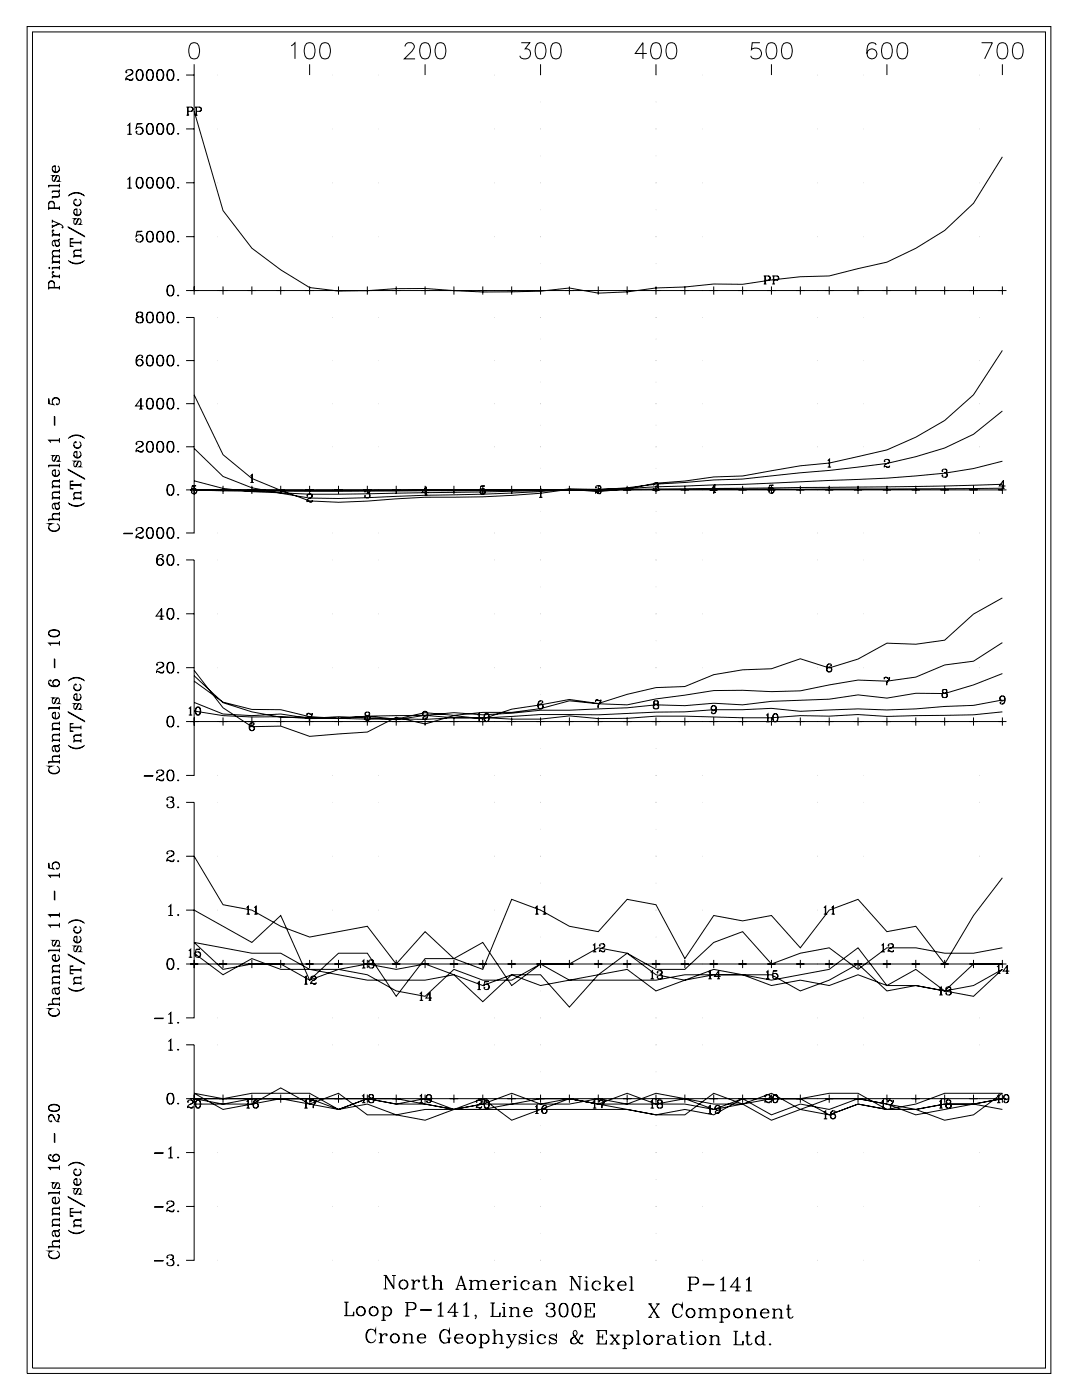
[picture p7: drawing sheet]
<svg xmlns="http://www.w3.org/2000/svg" width="215mm" height="279mm" viewBox="0 0 215 279" stroke-linecap="round" stroke-linejoin="round" font-family="sans-serif">
<g fill="none" stroke="#000" stroke-width=".2">
<path d="M5.4 5.3h204v268.5h-204zM6.5 6.4h201.9v266.3h-201.9zM25.2 14.3l.1 .1h-.2a.73 .73 0 0 1 .7-.5 .73 .73 0 0 1 .7 .6l-.4 .4a1.07 1.07 0 0 0-1 1.1M26 13.9l.2 .1a.48 .48 0 0 1 .1 .7l-.7 .4M26.5 15.7l-.3 .2-.8-.2-.3 .1M26.5 15.5l-.2 .5h-.4l-.5-.3M27.7 13.9a1.16 1.16 0 0 0-.5 1.7 .66 .66 0 0 0 .6 .4 .66 .66 0 0 0 .6-.4 1.71 1.71 0 0 0-.2-1.6 .58 .58 0 0 0-.9 .3 1.25 1.25 0 0 0 .4 1.7M27.9 13.9a1.38 1.38 0 0 1 0 2.1M29.8 13.9a.97 .97 0 0 0-.6 1.2l.1 .5a.67 .67 0 0 0 .6 .4 .67 .67 0 0 0 .6-.4 1.82 1.82 0 0 0-.2-1.6 .58 .58 0 0 0-.9 .3 1.26 1.26 0 0 0 .4 1.7M30 13.9a1.36 1.36 0 0 1 0 2.1M31.8 13.9a1.16 1.16 0 0 0-.5 1.7 .66 .66 0 0 0 .6 .4 .66 .66 0 0 0 .6-.4 1.71 1.71 0 0 0-.2-1.6 .58 .58 0 0 0-.9 .3 1.25 1.25 0 0 0 .4 1.7M32 13.9a1.38 1.38 0 0 1 0 2.1"/>
<path d="M33.9 13.9a.97 .97 0 0 0-.7 1.2l.1 .5a.67 .67 0 0 0 .7 .4 .67 .67 0 0 0 .6-.4 1.82 1.82 0 0 0-.2-1.6 .58 .58 0 0 0-.9 .3 1.26 1.26 0 0 0 .4 1.7M34.1 13.9a1.36 1.36 0 0 1 0 2.1M35.5 15.8l.1 .1-.1 .1zM37.1 15h1.6M38.1 8.7a1.05 1.05 0 0 1 1.5 .4 2.68 2.68 0 0 1-.3 2.5 1.06 1.06 0 0 1-1.5-.5 2.68 2.68 0 0 1 .3-2.4zM38.7 15v42.9h-1.6M38.7 12.8v2.2M43.3 15h.1M58 9.1l.8-.6v3.2M61.1 8.7a1.05 1.05 0 0 1 1.5 .4 2.68 2.68 0 0 1-.3 2.5 1.06 1.06 0 0 1-1.5-.5 2.68 2.68 0 0 1 .3-2.4zM61.7 12.8v2.2M64.2 8.7a1.05 1.05 0 0 1 1.5 .4 2.63 2.63 0 0 1-.3 2.5 1.05 1.05 0 0 1-1.5-.5 2.71 2.71 0 0 1 .3-2.4z"/>
<path d="M66.3 15h.1M75.5 15h.1M80.7 9.3a.84 .84 0 0 1 .6-.8h.7a.8 .8 0 0 1 .4 1.2l-1.8 2h2.1M84.1 8.7a1.04 1.04 0 0 1 1.5 .4 2.65 2.65 0 0 1-.3 2.5 1.05 1.05 0 0 1-1.5-.5 2.68 2.68 0 0 1 .3-2.4zM84.7 12.8v2.2M87.2 8.7a1.05 1.05 0 0 1 1.5 .4 2.71 2.71 0 0 1-.3 2.5 1.05 1.05 0 0 1-1.5-.5 2.63 2.63 0 0 1 .3-2.4zM98.5 15h.1M103.9 8.5h1.7l-.9 1.2a1.04 1.04 0 0 1 1.1 1.2 1.04 1.04 0 0 1-1.5 .8l-.4-.1-.3-.5M107.1 8.7a1.05 1.05 0 0 1 1.5 .4 2.63 2.63 0 0 1-.3 2.5 1.06 1.06 0 0 1-1.5-.5 2.73 2.73 0 0 1 .3-2.4zM107.7 15h.1M107.7 12.8v2.2M110.2 8.7a1.05 1.05 0 0 1 1.5 .4 2.69 2.69 0 0 1-.3 2.5 1.04 1.04 0 0 1-1.5-.5 2.63 2.63 0 0 1 .3-2.4z"/>
<path d="M128.9 10.7h-2.3l1.5-2.2v3.2M130.1 8.7a1.05 1.05 0 0 1 1.6 .4 2.71 2.71 0 0 1-.3 2.5 1.05 1.05 0 0 1-1.6-.5 2.63 2.63 0 0 1 .3-2.4zM130.7 12.8v2.2M130.7 15h.1M133.2 8.7a1.05 1.05 0 0 1 1.5 .4 2.7 2.7 0 0 1-.3 2.5 1.06 1.06 0 0 1-1.5-.5 2.69 2.69 0 0 1 .3-2.4zM139.9 15h.1M151.4 8.5h-1.5l-.1 1.4a1.14 1.14 0 0 1 1.7 0 1.14 1.14 0 0 1-.2 1.7 1.14 1.14 0 0 1-1.7-.5M153.1 8.7a1.05 1.05 0 0 1 1.6 .4 2.69 2.69 0 0 1-.3 2.5 1.04 1.04 0 0 1-1.6-.5 2.63 2.63 0 0 1 .3-2.4zM153.7 12.8v2.2M156.2 8.7a1.05 1.05 0 0 1 1.5 .4 2.68 2.68 0 0 1-.3 2.5 1.06 1.06 0 0 1-1.5-.5 2.69 2.69 0 0 1 .3-2.4zM163 15h.1M172.2 15h.1"/>
<path d="M174.6 9a.94 .94 0 0 0-1.4-.3 2.93 2.93 0 0 0-.3 2.6 1 1 0 0 0 1.6 .1 1 1 0 0 0-.3-1.6 1 1 0 0 0-1.4 .9M176.1 8.7a1.05 1.05 0 0 1 1.6 .4 2.7 2.7 0 0 1-.3 2.5 1.06 1.06 0 0 1-1.6-.5 2.69 2.69 0 0 1 .3-2.4zM176.8 12.8v2.2M179.2 8.7a1.05 1.05 0 0 1 1.6 .4 2.68 2.68 0 0 1-.4 2.5 1.06 1.06 0 0 1-1.5-.5 2.68 2.68 0 0 1 .3-2.4zM195.2 15h.1M195.6 8.5h2.2l-1.6 3.2M199.2 8.7a1.05 1.05 0 0 1 1.5 .4 2.68 2.68 0 0 1-.3 2.5 1.06 1.06 0 0 1-1.6-.5 2.69 2.69 0 0 1 .4-2.4zM199.8 12.8v2.2M202.2 8.7a1.04 1.04 0 0 1 1.6 .4 2.65 2.65 0 0 1-.3 2.5 1.05 1.05 0 0 1-1.6-.5 2.7 2.7 0 0 1 .3-2.4zM9.7 37h2.1M10.4 33.8a.75 .75 0 0 0 .7 .5 .75 .75 0 0 0 .7-.5M11 33.2l-.5 .1"/>
<path d="M11.4 35l-.5 1h-.4a.7 .7 0 0 1 .1-.9l.2-.1h-.4l.2 .1M11.5 38.2a.66 .66 0 0 1 0 1.1h-1.1M11.5 33.1a.72 .72 0 0 1 .2 1 .72 .72 0 0 1-1.1 0 .72 .72 0 0 1 .2-1h.2v1.2M11.6 36l.2 .1h-.4l.4-.4v-.4l-.2-.3h-.3l-.6 1.1M11.8 38.9l-.3 .3h-1.1v.4M11.8 36.6v.8M11.8 37.8v.4h-1.4M11.8 38.1h-1.4v.4M11.8 36.9h-2.1v.5M13.6 39.1a2.2 2.2 0 0 1 3.3 0M13.8 38.9l.4-.2a2.57 2.57 0 0 1 2.5 .2M15.8 39.7a.72 .72 0 0 1 .2 1.1 .72 .72 0 0 1-1.1 0 .72 .72 0 0 1 .2-1.1v.2l-.1-.1"/>
<path d="M25.4 35.8l.5-.4v2.1M25.4 25l.5-.4v2.2M25.4 37.5h.9M25.4 26.8h.9M25.8 24.7v2.1M25.8 35.5v2M27.3 24.7l1-.1h-1l-.2 1a.77 .77 0 0 1 1.2-.2 .77 .77 0 0 1 0 1.2 .77 .77 0 0 1-1.2-.2l.1-.2v.2M27.7 35.4a1.16 1.16 0 0 0-.5 1.7 .66 .66 0 0 0 .6 .4 .66 .66 0 0 0 .6-.4 1.71 1.71 0 0 0-.2-1.6 .58 .58 0 0 0-.9 .3 1.25 1.25 0 0 0 .4 1.7M27.9 35.4a1.38 1.38 0 0 1 0 2.1M27.9 25.3a.75 .75 0 0 1 .5 .8 .75 .75 0 0 1-.5 .7M29.8 35.4a.97 .97 0 0 0-.6 1.2l.1 .5a.67 .67 0 0 0 .6 .4 .67 .67 0 0 0 .6-.4 1.82 1.82 0 0 0-.2-1.6 .58 .58 0 0 0-.9 .3 1.26 1.26 0 0 0 .4 1.7M29.8 24.6a.97 .97 0 0 0-.6 1.2l.1 .6a.67 .67 0 0 0 .6 .4 .67 .67 0 0 0 .6-.4 1.82 1.82 0 0 0-.2-1.7 .58 .58 0 0 0-.9 .3 1.26 1.26 0 0 0 .4 1.8"/>
<path d="M30 35.4a1.36 1.36 0 0 1 0 2.1M30 24.6a1.36 1.36 0 0 1 0 2.2M31.8 35.4a1.16 1.16 0 0 0-.5 1.7 .66 .66 0 0 0 .6 .4 .66 .66 0 0 0 .6-.4 1.71 1.71 0 0 0-.2-1.6 .58 .58 0 0 0-.9 .3 1.25 1.25 0 0 0 .4 1.7M31.8 24.6a1.16 1.16 0 0 0-.5 1.8 .66 .66 0 0 0 .6 .4 .66 .66 0 0 0 .6-.4 1.71 1.71 0 0 0-.2-1.7 .58 .58 0 0 0-.9 .3 1.25 1.25 0 0 0 .4 1.8M32 35.4a1.38 1.38 0 0 1 0 2.1M32 24.6a1.38 1.38 0 0 1 0 2.2M33.9 35.4a.97 .97 0 0 0-.7 1.2l.1 .5a.67 .67 0 0 0 .7 .4 .67 .67 0 0 0 .6-.4 1.82 1.82 0 0 0-.2-1.6 .58 .58 0 0 0-.9 .3 1.26 1.26 0 0 0 .4 1.7M33.9 24.6a.97 .97 0 0 0-.7 1.2l.1 .6a.67 .67 0 0 0 .7 .4 .67 .67 0 0 0 .6-.4 1.82 1.82 0 0 0-.2-1.7 .58 .58 0 0 0-.9 .3 1.26 1.26 0 0 0 .4 1.8M34.1 35.4a1.36 1.36 0 0 1 0 2.1M34.1 24.6a1.36 1.36 0 0 1 0 2.2M35.5 37.3l.1 .1-.1 .1zM35.5 26.6l.1 .1-.1 .1z"/>
<path d="M37.1 36.4h1.6M37.1 25.7h1.6M37.2 21.3h.9l.4 .4a.43 .43 0 0 1-.4 .5h-.6M37.2 23h.5M37.4 21.3v1.7M37.5 21.3v1.7M38.1 21.3l.3 .4-.1 .3-.2 .2M38.7 22.2l5.7 19.8 5.8 7.5 5.8 4.3 5.7 3.5 5.8 .7 5.7-.1 5.8-.4h5.7a152.2 152.2 0 0 0 23 .5l5.8-.6 5.7 1 5.8-.2 5.7-.8 5.8-.2 5.7-.6 5.8 .1 5.7-.9 5.8-.6 5.8-.2 11.5-2.7 5.7-2.8 5.8-3.6 5.7-5.4 5.8-9.2M38.8 21.3h1a.42 .42 0 0 1 .4 .5 .42 .42 0 0 1-.4 .4h-.6M38.8 23h.6M39.1 21.3v1.7M39.2 21.3v1.7"/>
<path d="M39.8 21.3l.3 .4-.1 .3-.2 .2M43.3 36.4h.1M43.3 25.7h.1M66.3 36.4h.1M66.3 25.7h.1M75.5 36.4h.1M75.5 25.7h.1M98.5 36.4h.1M98.5 25.7h.1M107.7 36.4h.1M107.7 25.7h.1M107.7 31.1h.1"/>
<path d="M107.7 20.3h.1M130.7 36.4h.1M130.7 25.7h.1M130.7 31.1h.1M130.7 20.3h.1M139.9 36.4h.1M139.9 25.7h.1M163 36.4h.1M163 25.7h.1M172.2 36.4h.1M172.2 25.7h.1M195.2 36.4h.1"/>
<path d="M195.2 25.7h.1M9.7 56.5a.58 .58 0 0 1 .6-.4 .58 .58 0 0 1 .5 .4M9.7 40.6a.58 .58 0 0 1 .6-.4 .58 .58 0 0 1 .5 .4M9.7 57.4h2.1M9.7 57.3h2.1M9.7 41.5h2.1M9.7 41.4h2.1M9.8 53.3v.2l-.1-.1zM10.4 44l1.4 .6a.84 .84 0 0 1 .8 .7l-.1 .1v-.2M10.4 55.1h1.4M10.4 43.8v.6M10.4 44.8v.6"/>
<path d="M10.4 53.4h1.4M10.4 52.3h1.4M10.4 46.9h1.4M10.5 54.2l.1 .1 .1-.1-.2-.1a.59 .59 0 0 0 0 .6 .59 .59 0 0 0 .5 .3M10.5 45.9h.2l-.2-.1a.59 .59 0 0 0 .5 1M10.8 57.3v-.8a.56 .56 0 0 0-.5-.6 .56 .56 0 0 0-.6 .6v1.2M10.8 48l.3 1 .4 .1a.65 .65 0 0 0 0-1.1M10.8 41.4v-.8a.56 .56 0 0 0-.5-.5 .56 .56 0 0 0-.6 .5v1.3M11 48.7a.42 .42 0 0 0 .4 .3 .42 .42 0 0 0 .4-.3M11.6 44.6l-1.2 .5M11.8 51.1h-1.1a.66 .66 0 0 0 0 1.1M11.8 51.2h-1.1l-.3 .3"/>
<path d="M11.8 49.9h-1.1a.66 .66 0 0 0 0 1.2M11.8 50h-1.1l-.3 .3M11.8 47.7l-.3 .2-.9 .1a.7 .7 0 0 0-.1 .9l.2 .1-.1-.1M11.8 47.6l-.1 .3-.2 .1h-.9M11.8 41.1v.8M11.8 46.5v.7M11.8 49.6v.7M11.8 50.7v.8M11.8 51.9v.7M11.8 53v.7M11.8 54.7v.8M11.8 57v.7"/>
<path d="M11.8 55h-1.4v.5M11.8 46.8h-1.4v.4M11.8 52.2h-1.4v.4M11.8 53.3h-1.4v.4M11.8 44.6l-1.4 .6M13.6 51.9a2.2 2.2 0 0 0 3.3 0M13.6 45.2l3.3 2zM13.8 52.1l.4 .2a2.67 2.67 0 0 0 2.5-.2M14 47.7l.6-.1h-.6v1.5h.6l-.6-.1M14 48.4h2.1M14 48.3h2.1M14.7 42.4a.75 .75 0 0 0 .7 .5 .75 .75 0 0 0 .7-.5"/>
<path d="M14.7 40.4a.75 .75 0 0 0 .7 .5 .75 .75 0 0 0 .7-.5M14.7 51.1h1.4M15.3 41.8l-.5 .1M15.7 43.6l-.5 1h-.4a.7 .7 0 0 1 .1-.9l.2-.1h-.4l.2 .1M15.8 41.7a.72 .72 0 0 1 .2 1 .72 .72 0 0 1-1.1 0 .72 .72 0 0 1 .2-1h.2v1.2M15.9 44.6l.2 .1h-.4l.4-.4v-.4l-.2-.3h-.3l-.6 1.1M16.1 49.8h-1.1a.65 .65 0 0 0 0 1.2M16.1 49.9h-1.1l-.3 .3M16.1 51h-1.4v.4M16.1 48v.7M16.1 49.5v.7M16.1 50.7v.7"/>
<path d="M27.3 46.2l1-.1h-1l-.2 1a.77 .77 0 0 1 1.2-.2 .77 .77 0 0 1 0 1.2 .77 .77 0 0 1-1.2-.3l.1-.2v.2M27.9 46.8a.75 .75 0 0 1 .5 .7 .75 .75 0 0 1-.5 .7M29.8 46.1a.97 .97 0 0 0-.6 1.2l.1 .5a.67 .67 0 0 0 .6 .5 .67 .67 0 0 0 .6-.5 1.82 1.82 0 0 0-.2-1.6 .58 .58 0 0 0-.9 .3 1.26 1.26 0 0 0 .4 1.7M30 46.1a1.36 1.36 0 0 1 0 2.1M31.8 46.1a1.16 1.16 0 0 0-.5 1.7 .66 .66 0 0 0 .6 .5 .66 .66 0 0 0 .6-.5 1.71 1.71 0 0 0-.2-1.6 .58 .58 0 0 0-.9 .3 1.25 1.25 0 0 0 .4 1.7M32 46.1a1.38 1.38 0 0 1 0 2.1M33.9 56.8a.97 .97 0 0 0-.7 1.3l.1 .5a.67 .67 0 0 0 .7 .4 .67 .67 0 0 0 .6-.4 1.82 1.82 0 0 0-.2-1.7 .58 .58 0 0 0-.9 .3 1.26 1.26 0 0 0 .4 1.8M33.9 46.1a.97 .97 0 0 0-.7 1.2l.1 .5a.67 .67 0 0 0 .7 .5 .67 .67 0 0 0 .6-.5 1.82 1.82 0 0 0-.2-1.6 .58 .58 0 0 0-.9 .3 1.26 1.26 0 0 0 .4 1.7M34.1 56.8a1.36 1.36 0 0 1 0 2.2M34.1 46.1a1.36 1.36 0 0 1 0 2.1M35.5 58.8l.1 .1-.1 .1zM35.5 48l.1 .1-.1 .1z"/>
<path d="M37.1 47.2h1.6M37.9 57.9h1.6M38.7 57.9h161.1M38.7 57.1v1.6M43.3 57.9h.1M43.3 47.2h.1M43.6 57.9h1.7M44.4 57.1v1.6M49.4 57.9h1.6M50.2 57.1v1.6M55.1 57.9h1.7M56 57.1v1.6"/>
<path d="M60.9 57.9h1.6M61.7 57.1v1.6M66.3 57.9h.1M66.3 47.2h.1M66.6 57.9h1.7M67.5 57.1v1.6M72.4 57.9h1.6M73.2 57.1v1.6M75.5 57.9h.1M75.5 47.2h.1M78.1 57.9h1.7M79 57.1v1.6"/>
<path d="M83.9 57.9h1.6M84.7 57.1v1.6M89.6 57.9h1.7M90.5 57.1v1.6M95.4 57.9h1.6M96.2 57.1v1.6M98.5 57.9h.1M98.5 47.2h.1M101.2 57.9h1.6M102 57.1v1.6M106.9 57.9h1.6M107.7 57.9h.1"/>
<path d="M107.7 47.2h.1M107.7 52.5h.1M107.7 41.8h.1M107.7 57.1v1.6M112.7 57.9h1.6M113.5 57.1v1.6M118.4 57.9h1.7M119.2 57.1v1.6M124.2 57.9h1.6M125 57.1v1.6M129.9 57.9h1.7M130.7 57.1v1.6"/>
<path d="M130.7 57.9h.1M130.7 47.2h.1M130.7 52.5h.1M130.7 41.8h.1M135.7 57.9h1.6M136.5 57.1v1.6M139.9 57.9h.1M139.9 47.2h.1M141.4 57.9h1.7M142.2 57.1v1.6M147.2 57.9h1.6M148 57.1v1.6"/>
<path d="M152.2 55h.9l.4 .3-.1 .5h-.9M152.2 56.6h.5M152.4 55v1.6M152.5 55v1.6M152.9 57.9h1.7M153.1 55l.3 .3v.4l-.3 .1M153.7 57.1v1.6M153.9 55h.9l.4 .3-.1 .5h-.9M153.9 56.6h.5M154.1 55v1.6M154.2 55v1.6M154.8 55l.3 .3v.4l-.3 .1"/>
<path d="M158.7 57.9h1.6M159.5 57.1v1.6M163 57.9h.1M163 47.2h.1M164.4 57.9h1.7M165.3 57.1v1.6M170.2 57.9h1.6M171 57.1v1.6M172.2 57.9h.1M172.2 47.2h.1M175.9 57.9h1.7M176.8 57.1v1.6"/>
<path d="M181.7 57.9h1.6M182.5 57.1v1.6M187.4 57.9h1.7M188.3 57.1v1.6M193.2 57.9h1.6M194 57.1v1.6M195.2 57.9h.1M195.2 47.2h.1M199 57.9h1.6M199.8 57.1v1.6M10.4 79.9a.75 .75 0 0 1 .7-.6 .75 .75 0 0 1 .7 .6M27.6 62.2l-.3 .1-.1 .5a.72 .72 0 0 0 1.2 0v-.3a.7 .7 0 0 0-1-.2l-.1 .5 .3 .3"/>
<path d="M27.6 63.1l-.3 .1-.2 .3a.71 .71 0 0 0 .9 .9 .71 .71 0 0 0 .3-1.2l-.3-.1M27.6 63.1l-.4 .4 .1 .6 .3 .3M27.8 70.8a1.29 1.29 0 0 0-.1 2.1M27.9 71.6a.69 .69 0 0 1 .5 .7 .69 .69 0 0 1-.5 .6M28 62.2l.3 .3v.3l-.3 .3M28 63.1l.2 .1a.69 .69 0 0 1 .1 .9l-.3 .3M28 79.6v1.9M28.3 71.1l-.1 .1 .1 .1 .1-.2a.74 .74 0 0 0-.9-.2 .74 .74 0 0 0-.4 .8v.6a.7 .7 0 0 0 .7 .7 .7 .7 0 0 0 .7-.7 .7 .7 0 0 0-.7-.7l-.5 .3-.1 .3M29.8 79.4a.97 .97 0 0 0-.6 1.2l.1 .5a.67 .67 0 0 0 .6 .4 .67 .67 0 0 0 .6-.4 1.82 1.82 0 0 0-.2-1.6 .58 .58 0 0 0-.9 .3 1.26 1.26 0 0 0 .4 1.7M29.8 70.8a.97 .97 0 0 0-.6 1.2l.1 .5a.67 .67 0 0 0 .6 .5 .67 .67 0 0 0 .6-.5 1.82 1.82 0 0 0-.2-1.6 .58 .58 0 0 0-.9 .3 1.26 1.26 0 0 0 .4 1.7M29.8 62.2a.97 .97 0 0 0-.6 1.2l.1 .5a.67 .67 0 0 0 .6 .5 .67 .67 0 0 0 .6-.5 1.82 1.82 0 0 0-.2-1.6 .58 .58 0 0 0-.9 .3 1.26 1.26 0 0 0 .4 1.8M30 79.4a1.36 1.36 0 0 1 0 2.1"/>
<path d="M30 70.8a1.36 1.36 0 0 1 0 2.1M30 62.2a1.36 1.36 0 0 1 0 2.2M31.8 79.4a1.15 1.15 0 0 0-.5 1.7 .66 .66 0 0 0 .6 .4 .66 .66 0 0 0 .6-.4 1.71 1.71 0 0 0-.2-1.6 .58 .58 0 0 0-.9 .3 1.25 1.25 0 0 0 .4 1.7M31.8 70.8a1.16 1.16 0 0 0-.5 1.7 .66 .66 0 0 0 .6 .5 .66 .66 0 0 0 .6-.5 1.71 1.71 0 0 0-.2-1.6 .58 .58 0 0 0-.9 .3 1.25 1.25 0 0 0 .4 1.7M31.8 62.2a1.16 1.16 0 0 0-.5 1.7 .66 .66 0 0 0 .6 .5 .66 .66 0 0 0 .6-.5 1.71 1.71 0 0 0-.2-1.6 .58 .58 0 0 0-.9 .3 1.25 1.25 0 0 0 .4 1.8M32 79.4a1.38 1.38 0 0 1 0 2.1M32 70.8a1.38 1.38 0 0 1 0 2.1M32 62.2a1.38 1.38 0 0 1 0 2.2M33.9 79.4a.97 .97 0 0 0-.7 1.2l.1 .5a.67 .67 0 0 0 .7 .4 .67 .67 0 0 0 .6-.4 1.82 1.82 0 0 0-.2-1.6 .58 .58 0 0 0-.9 .3 1.26 1.26 0 0 0 .4 1.7M33.9 70.8a.97 .97 0 0 0-.7 1.2l.1 .5a.67 .67 0 0 0 .7 .5 .67 .67 0 0 0 .6-.5 1.82 1.82 0 0 0-.2-1.6 .58 .58 0 0 0-.9 .3 1.26 1.26 0 0 0 .4 1.7M33.9 62.2a.97 .97 0 0 0-.7 1.2l.1 .5a.67 .67 0 0 0 .7 .5 .67 .67 0 0 0 .6-.5 1.82 1.82 0 0 0-.2-1.6 .58 .58 0 0 0-.9 .3 1.26 1.26 0 0 0 .4 1.8M34.1 79.4a1.35 1.35 0 0 1 0 2.1"/>
<path d="M34.1 70.8a1.36 1.36 0 0 1 0 2.1M34.1 62.2a1.36 1.36 0 0 1 0 2.2M35.5 72.7l.1 .1-.1 .1zM35.5 64.1l.1 .1-.1 .2zM37.1 63.3h1.6v42.9h-1.6M37.1 71.9h1.6M43.3 71.9h.1M43.3 63.3h.1M66.3 71.9h.1M66.3 63.3h.1M75.5 71.9h.1M75.5 63.3h.1"/>
<path d="M98.5 71.9h.1M98.5 63.3h.1M107.7 71.9h.1M107.7 63.3h.1M107.7 76.2h.1M107.7 67.6h.1M130.7 71.9h.1M130.7 63.3h.1M130.7 76.2h.1M130.7 67.6h.1M139.9 71.9h.1M139.9 63.3h.1"/>
<path d="M163 71.9h.1M163 63.3h.1M172.2 71.9h.1M172.2 63.3h.1M195.2 71.9h.1M195.2 63.3h.1M199.8 69.9l-5.8 8.8-5.7 5.1-5.8 3.3-5.7 2.6-11.5 2.6-5.8 .5-11.5 2.1-5.8 .2-5.7 .8-5.8 .4-5.7 1.1-5.8 .6-5.7-.5a172.7 172.7 0 0 1-28.8 1.6l-17.2 1-5.8-.3-5.7-2.1-5.8-2.3-5.8-4.8-5.7-11.9M9.7 92.8h2.1M9.8 80.5l-.1-1.1v1.1l1 .2a.77 .77 0 0 1-.2-1.2 .77 .77 0 0 1 1.2 0 .77 .77 0 0 1-.3 1.2l-.2-.1 .1-.1 .1 .1M9.8 87.8h2M10.4 94.4a.75 .75 0 0 0 .7 .5 .75 .75 0 0 0 .7-.5M10.4 99.3h1.4"/>
<path d="M10.4 97h1.4M10.8 83l.1 1.8zM11 93.8l-.5 .1M11.4 90.8l-.5 1-.3 .1a.7 .7 0 0 1-.1-.9l.3-.2h-.4l.2 .1M11.5 93.7a.72 .72 0 0 1 .2 1 .72 .72 0 0 1-1.1 0 .72 .72 0 0 1 .2-1h.2v1.2M11.6 91.8l.2 .1h-.4l.4-.4v-.4l-.2-.3h-.3l-.6 1.1M11.8 100l-.1 .3-.2 .1h-.9M11.8 98.1h-1.1a.66 .66 0 0 0 0 1.1M11.8 98.2h-1.1l-.3 .3M11.8 95.8h-1.1a.65 .65 0 0 0 0 1.1M11.8 95.9h-1.1l-.3 .3M11.8 87.7h-2.1l.4 .5"/>
<path d="M11.8 87.3v.9M11.8 92.4v.7M11.8 95.5v.7M11.8 96.6v.7M11.8 97.8v.7M11.8 98.9v.7M11.8 96.9h-1.4v.4M11.8 99.2h-1.4v.4M11.8 92.7h-2.1v.4M13.6 93.6l3.3 1.9zM13.6 87.4a2.2 2.2 0 0 1 3.3 0M13.8 87.2l.4-.2a2.56 2.56 0 0 1 2.5 .2"/>
<path d="M14 96l.6-.1h-.6v1.5h.6l-.6-.1M14 96.7h2.1M14 96.6h2.1M14.7 90.7a.75 .75 0 0 0 .7 .5 .75 .75 0 0 0 .7-.5M14.7 88.7a.75 .75 0 0 0 .7 .6 .75 .75 0 0 0 .7-.6M14.7 99.4h1.4M15.3 90.1l-.5 .1M15.7 91.9l-.5 1h-.4a.7 .7 0 0 1 .1-.9l.2-.1h-.4l.2 .1M15.8 90a.72 .72 0 0 1 .2 1.1 .72 .72 0 0 1-1.1 0 .72 .72 0 0 1 .2-1.1h.2v1.2M15.8 88a.72 .72 0 0 1 .2 1.1 .72 .72 0 0 1-1.1 0 .72 .72 0 0 1 .2-1.1v.2l-.1-.1M15.9 92.9l.2 .1h-.4l.4-.4v-.4l-.2-.3h-.3l-.6 1.1M16.1 98.2h-1.1a.65 .65 0 0 0 0 1.1"/>
<path d="M16.1 98.3h-1.1l-.3 .3M16.1 99.3h-1.4v.4M16.1 96.3v.7M16.1 97.8v.8M16.1 99v.7M27.2 88.4l.1 .1h-.2a.74 .74 0 0 1 .8-.5 .74 .74 0 0 1 .6 .6l-.4 .4a1.06 1.06 0 0 0-1 1.1M27.7 81.5h.7M28 88l.2 .1a.49 .49 0 0 1 .1 .7l-.7 .4M28.5 89.8l-.3 .2-.8-.2-.3 .1M28.5 89.6l-.2 .5h-.4l-.5-.3M28.6 80.9h-1.6l1.1-1.5v2.1M29.8 88a.97 .97 0 0 0-.6 1.2l.1 .5a.67 .67 0 0 0 .6 .4 .67 .67 0 0 0 .6-.4 1.83 1.83 0 0 0-.2-1.6 .58 .58 0 0 0-.9 .3 1.27 1.27 0 0 0 .4 1.7"/>
<path d="M30 88a1.36 1.36 0 0 1 0 2.1M31.8 88a1.15 1.15 0 0 0-.5 1.7 .66 .66 0 0 0 .6 .4 .66 .66 0 0 0 .6-.4 1.72 1.72 0 0 0-.2-1.6 .58 .58 0 0 0-.9 .3 1.26 1.26 0 0 0 .4 1.7M32 88a1.38 1.38 0 0 1 0 2.1M33.9 96.6a.97 .97 0 0 0-.7 1.2l.1 .5a.67 .67 0 0 0 .7 .4 .67 .67 0 0 0 .6-.4 1.82 1.82 0 0 0-.2-1.6 .58 .58 0 0 0-.9 .3 1.26 1.26 0 0 0 .4 1.7M33.9 88a.97 .97 0 0 0-.7 1.2l.1 .5a.67 .67 0 0 0 .7 .4 .67 .67 0 0 0 .6-.4 1.83 1.83 0 0 0-.2-1.6 .58 .58 0 0 0-.9 .3 1.27 1.27 0 0 0 .4 1.7M34.1 96.6a1.36 1.36 0 0 1 0 2.1M34.1 88a1.36 1.36 0 0 1 0 2.1M35.4 98.6h.2l-.1 .1zM35.4 90h.2l-.1 .1zM35.5 81.3l.1 .1-.1 .1zM37.1 97.6h2.4M37.1 89.1h1.6"/>
<path d="M37.1 80.5h1.6M38.3 96.9l.8-.1h-.8l-.1 .8a.58 .58 0 0 1 .8-.2 .58 .58 0 0 1 0 .9 .58 .58 0 0 1-.8-.2v-.1v.1M38.7 96.8v1.7M38.8 97.4h.1a.56 .56 0 0 1 .3 .6 .56 .56 0 0 1-.4 .4M43.3 97.6h.1M43.3 89.1h.1M43.3 80.5h.1M43.6 97.6h1.7M44.4 96.8v1.7M49.4 97.6h1.6M49.9 94.9l.4-.3v1.6M49.9 96.2h.7"/>
<path d="M50.2 94.6v1.6M50.2 96.8v1.7M55.1 97.6h1.7M56 96.8v1.7M60.9 97.6h1.6M61.2 98.8v.1a.55 .55 0 0 1 .5-.4 .55 .55 0 0 1 .5 .4l-.3 .3a.77 .77 0 0 0-.7 .9M61.7 96.8v1.7M61.9 98.5l.3 .3a.61 .61 0 0 1-.6 .6M62.2 99.9l-.2 .1-.8-.1M62.2 99.7l-.1 .4-.7-.2M66.3 97.6h.1M66.3 89.1h.1"/>
<path d="M66.3 80.5h.1M66.6 97.6h1.7M67.5 96.8v1.7M72.4 97.6h1.6M72.7 97.9v.2v-.2l.1-.2a.6 .6 0 0 1 .9 .1l-.1 .4-.5 .1M73.2 96.8v1.7M73.4 97.6l.2 .2-.1 .4-.1 .1 .1 .1a.45 .45 0 0 1 .3 .5 .45 .45 0 0 1-.4 .3l-.6-.1-.1-.2v-.1v.1M73.6 98.5l.1 .4-.3 .3M75.5 97.6h.1M75.5 89.1h.1M75.5 80.5h.1M78.1 97.6h1.7"/>
<path d="M79 96.8v1.7M83.9 97.6h1.6M84.6 98.6h.6M84.7 96.8v1.7M84.9 97.2v1.4M85.3 98.2h-1.2l.8-1.2v1.6M89.6 97.6h1.7M90.5 96.8v1.7M95.4 97.6h1.6M95.8 96.9h.8h-.8l-.1 .7a.58 .58 0 0 1 .9-.2 .58 .58 0 0 1 0 .9 .58 .58 0 0 1-.9-.1l.1-.2v.2M96.2 96.8v1.7M96.3 97.4l.4 .5-.1 .3-.3 .3"/>
<path d="M98.5 97.6h.1M98.5 89.1h.1M98.5 80.5h.1M101.2 97.6h1.6M102 96.8v1.7M106.9 97.6h1.6M107.4 97.8l.4-.3v1.6M107.4 99.1h.7M107.7 97.6h.1M107.7 89.1h.1M107.7 80.5h.1M107.7 93.3h.1"/>
<path d="M107.7 84.8h.1M107.7 96.8v2.3M112.7 97.6h1.6M113.5 96.8v1.7M118.4 97.6h1.7M118.8 97.1v.1h-.1a.55 .55 0 0 1 .6-.4 .55 .55 0 0 1 .5 .4l-.3 .4a.78 .78 0 0 0-.8 .8M119.2 96.8v1.7M119.4 96.8l.2 .1 .1 .3-.6 .5M119.8 98.2l-.3 .1-.8-.1M119.8 98l-.2 .4-.7-.2M124.2 97.6h1.6M125 96.8v1.7"/>
<path d="M129.9 97.6h1.7M130.3 96.5v.2l-.1-.2 .2-.2a.59 .59 0 0 1 .8 .2l-.1 .3-.4 .1M130.7 96.8v1.7M130.7 97.6h.1M130.7 89.1h.1M130.7 80.5h.1M130.7 93.3h.1M130.7 84.8h.1M130.9 96.2l.2 .3-.1 .3-.1 .1 .1 .1a.44 .44 0 0 1 .3 .5 .44 .44 0 0 1-.4 .3h-.5l-.2-.3 .1-.1v.1M131.1 97.1l.1 .4-.3 .3M135.7 97.6h1.6M136.5 96.8v1.7"/>
<path d="M139.9 97.6h.1M139.9 89.1h.1M139.9 80.5h.1M141.4 97.6h1.7M142.2 98.2h.5M142.2 96.8v1.7M142.4 96.7v1.5M142.9 97.7h-1.3l.9-1.1v1.6M147.2 97.6h1.6M148 96.8v1.7M152.9 97.6h1.7M153.4 96.8l.7-.1h-.7l-.2 .8a.58 .58 0 0 1 .9-.2 .58 .58 0 0 1 0 .9 .58 .58 0 0 1-.9-.2l.1-.2v.2"/>
<path d="M153.7 96.8v1.7M153.8 97.2l.4 .5-.1 .4-.3 .2M158.7 97.6h1.6M159.5 96.8v1.7M163 97.6h.1M163 89.1h.1M163 80.5h.1M164.4 97.6h1.7M164.9 91.8l.4-.3v1.6M164.9 93.1h.7M165.3 91.6v1.5M165.3 96.8v1.7"/>
<path d="M170.2 97.6h1.6M171 96.8v1.7M172.2 97.6h.1M172.2 89.1h.1M172.2 80.5h.1M175.9 97.6h1.7M176.3 91.9h.1h-.2a.55 .55 0 0 1 .6-.4 .55 .55 0 0 1 .5 .5l-.3 .3a.79 .79 0 0 0-.8 .9M176.8 96.8v1.7M176.9 91.6l.2 .1 .1 .3-.6 .5M177.3 92.9l-.2 .2-.9-.1M177.3 92.8l-.2 .4h-.3l-.3-.3M181.7 97.6h1.6"/>
<path d="M182.5 96.8v1.7M187.4 97.6h1.7M187.8 93.8v.2l-.1-.2 .2-.2a.59 .59 0 0 1 .8 .1l-.1 .4-.4 .1M188.3 96.8v1.7M188.4 93.5a.38 .38 0 0 1 .2 .6l-.2 .1 .2 .1a.44 .44 0 0 1 .2 .5 .44 .44 0 0 1-.4 .3l-.5-.1-.2-.2 .1-.1v.1M188.6 94.4l.1 .4-.3 .3M193.2 97.6h1.6M194 96.8v1.7M195.2 97.6h.1M195.2 89.1h.1M195.2 80.5h.1M199 97.6h1.6"/>
<path d="M199.7 97.3h.5M199.8 96.5a2040.3 2040.3 0 0 1-51.8 .8l-63.3 .5a1294.4 1294.4 0 0 1-46-.2h161.1M199.8 81.9l-5.8 4.7-5.7 2.7-5.8 1.7-5.7 1.4-11.5 1.4-5.8 .4-11.5 1.3-5.8 .2-11.5 .8-5.7 .7-5.8 .4-5.7-.1a318.6 318.6 0 0 1-28.8 1.2 324.1 324.1 0 0 1-23 .6l-11.5-2.1-5.8-2.2-5.7-5.6M199.8 91.9l-5.8 1.5a173.6 173.6 0 0 1-23 2.2l-17.3 .7a2860.6 2860.6 0 0 1-92 2.2l-11.5-.5-5.8-.6-5.7-1.6M199.8 97.3l-109.3 .4-51.8-.1M199.8 96.8v1.7M199.9 95.9v1.4M200.4 96.9h-1.2l.8-1.2v1.6M9.7 105.2a1.22 1.22 0 0 0 2.1 0M9.7 103.6h2.1M10.8 100.4l.3 1 .4 .1a.64 .64 0 0 0 0-1.1M11 101.1a.42 .42 0 0 0 .4 .3 .42 .42 0 0 0 .4-.3"/>
<path d="M11.3 104.4a.79 .79 0 0 1 .5 .9 .79 .79 0 0 1-.8 .6 .94 .94 0 0 1-1-.2 .94 .94 0 0 1-.2-1l.2-.2-.3-.1h.6l-.3 .1M11.8 102.3h-1.1a.66 .66 0 0 0 0 1.2M11.8 102.5h-1.1l-.3 .3M11.8 100.1l-.3 .2-.9 .1a.7 .7 0 0 0-.1 .9l.2 .1-.1-.1M11.8 102v.8M11.8 103.2v.7M11.8 103.5h-2.1v.4M13.6 100.2a2.2 2.2 0 0 0 3.3 0M13.8 100.4l.4 .2a2.67 2.67 0 0 0 2.5-.2M24.7 106.3l1.7 .1zM27.2 105.6v.2l-.1-.1a.74 .74 0 0 1 .8-.6 .74 .74 0 0 1 .6 .7l-.4 .4a1.07 1.07 0 0 0-1 1.1M28 105.2l.2 .1a.49 .49 0 0 1 .1 .7l-.7 .4"/>
<path d="M28.5 107l-.3 .2-.8-.2-.3 .1M28.5 106.8l-.2 .5h-.4l-.5-.3M29.8 105.2a.97 .97 0 0 0-.6 1.2l.1 .5a.67 .67 0 0 0 .6 .4 .67 .67 0 0 0 .6-.4 1.82 1.82 0 0 0-.2-1.6 .58 .58 0 0 0-.9 .3 1.26 1.26 0 0 0 .4 1.7M30 105.2a1.36 1.36 0 0 1 0 2.1M31.8 105.2a1.16 1.16 0 0 0-.5 1.7 .66 .66 0 0 0 .6 .4 .66 .66 0 0 0 .6-.4 1.71 1.71 0 0 0-.2-1.6 .58 .58 0 0 0-.9 .3 1.25 1.25 0 0 0 .4 1.7M31.9 110.5a1.29 1.29 0 0 0-.1 2.2M32 105.2a1.38 1.38 0 0 1 0 2.1M32 111.3a.69 .69 0 0 1 .5 .7 .69 .69 0 0 1-.5 .7M32.4 110.8l-.1 .1 .1 .1v-.4a.83 .83 0 0 0-.8 .1 .83 .83 0 0 0-.4 .8v.6a.69 .69 0 0 0 .8 .7 .69 .69 0 0 0 .6-.9 .69 .69 0 0 0-1-.4l-.3 .5M33.9 105.2a.97 .97 0 0 0-.7 1.2l.1 .5a.67 .67 0 0 0 .7 .4 .67 .67 0 0 0 .6-.4 1.82 1.82 0 0 0-.2-1.6 .58 .58 0 0 0-.9 .3 1.26 1.26 0 0 0 .4 1.7M33.9 110.5a.97 .97 0 0 0-.7 1.3l.1 .5a.67 .67 0 0 0 .7 .4 .67 .67 0 0 0 .6-.4 1.82 1.82 0 0 0-.2-1.7 .58 .58 0 0 0-.9 .3 1.26 1.26 0 0 0 .4 1.8M34.1 105.2a1.36 1.36 0 0 1 0 2.1"/>
<path d="M34.1 110.5a1.36 1.36 0 0 1 0 2.2M35.5 107.1l.1 .1-.1 .1zM35.5 112.5l.1 .1-.1 .1zM37.1 111.6h1.6v43h-1.6M43.3 106.2h.1M43.3 111.6h.1M66.3 106.2h.1M66.3 111.6h.1M75.5 106.2h.1M75.5 111.6h.1M98.5 106.2h.1M98.5 111.6h.1"/>
<path d="M107.7 106.2h.1M107.7 101.9h.1M107.7 111.6h.1M107.7 117h.1M130.7 106.2h.1M130.7 101.9h.1M130.7 111.6h.1M130.7 117h.1M139.9 106.2h.1M139.9 111.6h.1M163 106.2h.1M163 111.6h.1"/>
<path d="M172.2 106.2h.1M172.2 111.6h.1M195.2 106.2h.1M195.2 111.6h.1M199.8 119.2l-5.8 3.2-5.7 5.2-5.8 .8-5.7-.2-5.8 3.2-5.7 1.7-5.8-1.8-5.8 2-5.7 .2-5.8 1-5.7 2.3-5.8 .3-5.7 1.3-5.8 1.8-5.7-.8-5.8 1.1-5.7 .9-5.8 1.9-5.7-.7-5.8 1.7-5.7-1.3-5.8 2.9-11.5 .9-5.7-2.1-5.8 .1-5.8-3.7-5.7-7.5M9.7 136.2a1.29 1.29 0 0 0 2.1 0M9.7 126.3a1.15 1.15 0 0 0 1.7 .5 .66 .66 0 0 0 .5-.6 .66 .66 0 0 0-.5-.6 1.74 1.74 0 0 0-1.6 .2 .59 .59 0 0 0 .3 .9 1.24 1.24 0 0 0 1.7-.4M9.7 126.1a1.38 1.38 0 0 1 2.1 0M9.8 128.3h2M10 135.6l.1 .1 .1-.1-.2-.1a.74 .74 0 0 0-.2 1 .74 .74 0 0 0 .8 .4h.6a.69 .69 0 0 0 .7-.8 .69 .69 0 0 0-.8-.6 .69 .69 0 0 0-.5 1l.5 .3M10.5 136a.69 .69 0 0 1 .7-.5 .69 .69 0 0 1 .6 .5M10.8 131.3l.1 1.8z"/>
<path d="M11.4 139.1l-.5 1-.3 .1a.7 .7 0 0 1-.1-.9l.3-.2h-.4l.2 .1M11.8 128.2h-2.1l.4 .5M11.8 127.8v.9M13.6 135.7a2.2 2.2 0 0 1 3.3 0M13.8 135.5l.4-.2a2.56 2.56 0 0 1 2.5 .2M14.7 139a.75 .75 0 0 0 .7 .5 .75 .75 0 0 0 .7-.5M14.7 137.1a.75 .75 0 0 0 .7 .5 .75 .75 0 0 0 .7-.5M15.3 138.4l-.5 .1M15.8 138.3a.72 .72 0 0 1 .2 1.1 .72 .72 0 0 1-1.1 0 .72 .72 0 0 1 .2-1.1h.2v1.2M15.8 136.4a.72 .72 0 0 1 .2 1 .72 .72 0 0 1-1.1 0 .72 .72 0 0 1 .2-1v.2l-.1-.1M31.3 132.4v.2l-.1-.1a.74 .74 0 0 1 .8-.5 .74 .74 0 0 1 .6 .6l-.4 .4a1.07 1.07 0 0 0-1 1.2M31.8 123.4h.7"/>
<path d="M32.1 132l.2 .1a.49 .49 0 0 1 .1 .7l-.7 .4M32.1 121.5v1.9M32.6 133.8l-.3 .2-.8-.2-.3 .1M32.6 133.6l-.2 .6h-.4l-.5-.4M32.7 122.8h-1.6l1.1-1.5v2.1M33.9 132a.97 .97 0 0 0-.7 1.2l.1 .5a.67 .67 0 0 0 .7 .5 .67 .67 0 0 0 .6-.5 1.82 1.82 0 0 0-.2-1.6 .58 .58 0 0 0-.9 .3 1.26 1.26 0 0 0 .4 1.8M33.9 121.3a.97 .97 0 0 0-.7 1.2l.1 .5a.67 .67 0 0 0 .7 .4 .67 .67 0 0 0 .6-.4 1.82 1.82 0 0 0-.2-1.6 .58 .58 0 0 0-.9 .3 1.26 1.26 0 0 0 .4 1.7M34.1 132a1.36 1.36 0 0 1 0 2.2M34.1 121.3a1.36 1.36 0 0 1 0 2.1M35.5 133.9l.1 .1-.1 .2zM35.5 123.2l.1 .1-.1 .1zM37.1 133.1h1.6"/>
<path d="M37.1 122.3h1.6M43.3 133.1h.1M43.3 122.3h.1M66.3 133.1h.1M66.3 122.3h.1M75.5 133.1h.1M75.5 122.3h.1M98.5 133.1h.1M98.5 122.3h.1M107.7 139.7a.97 .97 0 0 0-.1 1.6M107.7 133.1h.1M107.7 122.3h.1"/>
<path d="M107.7 138.5h.1M107.7 127.7h.1M108.1 139.9v.2l.1-.2a.56 .56 0 0 0-.7-.2 .56 .56 0 0 0-.3 .7v.4a.52 .52 0 0 0 .6 .6 .52 .52 0 0 0 .4-.7 .52 .52 0 0 0-.7-.3l-.2 .4M118.7 139.8l.2-.3 .6 .2 .3-.2-.1 .4a1.3 1.3 0 0 0-.5 1.2M118.7 139.5v.4M118.8 139.6l.3-.1 .4 .2M119.7 139.9a1.14 1.14 0 0 0-.5 1.2M130.6 139.7l-.2 .1-.1 .3a.55 .55 0 0 0 .9 0v-.2a.54 .54 0 0 0-.8-.1v.3l.2 .3M130.7 133.1h.1M130.7 122.3h.1M130.7 138.5h.1M130.7 127.7h.1"/>
<path d="M130.9 139.7l.2 .2v.2l-.2 .3M139.9 133.1h.1M139.9 122.3h.1M163 133.1h.1M163 122.3h.1M165.3 132.3a.96 .96 0 0 0-.1 1.6M165.3 132.9l.2 .1a.51 .51 0 0 1 .2 .5 .51 .51 0 0 1-.4 .4M165.6 132.6v.1l.1-.1a.56 .56 0 0 0-.7-.2 .56 .56 0 0 0-.3 .6v.5a.52 .52 0 0 0 .6 .5 .52 .52 0 0 0 .4-.7 .52 .52 0 0 0-.7-.3l-.2 .4M172.2 133.1h.1M172.2 122.3h.1M176.2 135.3l.3-.3 .5 .2 .3-.2-.1 .4a1.28 1.28 0 0 0-.4 1.2M176.2 135v.4"/>
<path d="M176.3 135.1l.3-.1 .4 .2M177.2 135.4a1.14 1.14 0 0 0-.5 1.2M188.1 137.4l-.2 .1-.1 .4a.54 .54 0 0 0 .9 0v-.2a.54 .54 0 0 0-.7-.2l-.1 .4 .2 .2M188.1 138.1l-.4 .3a.53 .53 0 0 0 .6 .7 .53 .53 0 0 0 .4-.8l-.3-.2M188.1 138.1l-.3 .3 .1 .5 .2 .1M188.4 137.4l.2 .3v.2l-.2 .2M188.4 138.1l.3 .3-.1 .5-.2 .1M195.2 133.1h.1M195.2 122.3h.1M199.7 138.7l-.3 .2a.51 .51 0 0 0 .3 .8M199.8 128.1l-5.8 3.7-5.7 .7-5.8 2.5-5.7 .8-5.8-.2-5.7 .9-5.8 1.2-5.8 .2-5.7-.3h-5.8l-11.5 1.7-5.7 1.2-5.8-.2-5.7-.6-5.8 1.5-5.7 .8h-5.8l-5.7 .6-5.8-.6-5.7 1.3-5.8-.6-5.7 .5-5.8-.2h-5.7l-5.8-1.1-5.8-1.8-5.7-5.4M199.8 134.3l-5.8 2.2-5.7 1.7h-5.8l-5.7 .9-5.8-.6-5.7 .9-11.6 .4-5.7 .7-5.8-.3-5.7 .5-5.8-.2-5.7 .6-11.5 .5h-5.8l-5.7 .6-5.8 .3-5.7-.5-5.8 .6-11.5 .1-5.7 .5-5.8-.3-5.7-1.4-5.8-.1-5.8-1.4-5.7-4.2"/>
<path d="M199.8 139.5l-5.8 1.1-17.2 .9-5.8-.2-11.5 .5-5.8-.6-5.7 .3h-5.8l-5.7 .4h-5.8l-11.5 .6-11.5-.1-11.5 .7h-5.7l-5.8-.5-5.7 .8-11.5-.5-5.8 .3-5.7-.9-5.8 .3-5.8-.3-5.7-2.3M199.8 138.7a.97 .97 0 0 1 0 1.6M200.2 139.3a.52 .52 0 0 1-.7 .3 .52 .52 0 0 1-.2-.7 .52 .52 0 0 1 .8-.1 .88 .88 0 0 1 .2 .9 .88 .88 0 0 1-.8 .6l-.2-.2 .1-.2v.2M9.7 153.5a1.22 1.22 0 0 0 2.1 0M9.7 151.9h2.1M9.7 141.2h2.1M10.4 142.7a.75 .75 0 0 0 .7 .5 .75 .75 0 0 0 .7-.5M10.4 147.6h1.4M10.4 145.4h1.4M10.8 148.7l.3 1 .4 .2a.64 .64 0 0 0 0-1.2M11 149.4a.42 .42 0 0 0 .4 .4 .42 .42 0 0 0 .4-.4M11 142.1l-.5 .1"/>
<path d="M11.3 152.7a.79 .79 0 0 1 .5 .9 .79 .79 0 0 1-.8 .6 .94 .94 0 0 1-1-.2 .94 .94 0 0 1-.2-1l.2-.2-.3-.1h.6l-.3 .1M11.5 142a.71 .71 0 0 1 .2 1.1 .71 .71 0 0 1-1.1 0 .71 .71 0 0 1 .2-1.1h.2v1.2M11.6 140.1l.2 .1h-.4l.4-.4v-.4l-.2-.3h-.3l-.6 1.1M11.8 150.7h-1.1a.66 .66 0 0 0 0 1.1M11.8 150.8h-1.1l-.3 .3M11.8 148.4l-.3 .2-.9 .1a.7 .7 0 0 0-.1 .9l.2 .1-.1-.1M11.8 148.3l-.1 .3-.2 .1h-.9M11.8 146.4h-1.1a.66 .66 0 0 0 0 1.1M11.8 146.5h-1.1l-.3 .3M11.8 144.1h-1.1a.65 .65 0 0 0 0 1.1M11.8 144.2h-1.1l-.3 .3M11.8 140.7v.8"/>
<path d="M11.8 143.8v.7M11.8 144.9v.8M11.8 146.1v.7M11.8 147.2v.7M11.8 150.4v.7M11.8 151.5v.7M11.8 145.2h-1.4v.5M11.8 147.5h-1.4v.4M11.8 141.1h-2.1v.4M11.8 151.8h-2.1v.4M13.6 148.5a2.2 2.2 0 0 0 3.3 0M13.6 141.9l3.3 1.9z"/>
<path d="M13.8 148.7l.4 .2a2.67 2.67 0 0 0 2.5-.2M14 144.3l.6-.1h-.6v1.6h.6l-.6-.1M14 145h2.1M14 144.9h2.1M14.7 147.7h1.4M15.7 140.2l-.5 1.1h-.4a.7 .7 0 0 1 .1-1l.2-.1h-.4l.2 .1M15.9 141.3l.2 .1h-.4l.4-.4v-.5l-.2-.3h-.3l-.6 1.2M16.1 146.5h-1.1a.65 .65 0 0 0 0 1.1M16.1 146.6h-1.1l-.3 .3M16.1 147.6h-1.4v.4M16.1 144.6v.8M16.1 146.2v.7"/>
<path d="M16.1 147.3v.7M28.8 154.6l1.7 .1zM31.3 153.9v.2l-.1-.1a.74 .74 0 0 1 .8-.5 .74 .74 0 0 1 .6 .6l-.4 .4a1.07 1.07 0 0 0-1 1.1M32.1 153.5l.2 .1a.49 .49 0 0 1 .1 .7l-.7 .4M32.6 155.3l-.3 .2-.8-.2-.3 .1M32.6 155.1l-.2 .5h-.4l-.5-.3M33.3 159.3l.2 .1-.2 .1v-.4a.84 .84 0 0 1 1.3 .1l-.1 .5-.6 .1M33.9 153.5a.97 .97 0 0 0-.7 1.2l.1 .5a.67 .67 0 0 0 .7 .4 .67 .67 0 0 0 .6-.4 1.82 1.82 0 0 0-.2-1.6 .58 .58 0 0 0-.9 .3 1.26 1.26 0 0 0 .4 1.7M33.9 142.7a.97 .97 0 0 0-.7 1.3l.1 .5a.67 .67 0 0 0 .7 .4 .67 .67 0 0 0 .6-.4 1.82 1.82 0 0 0-.2-1.6 .58 .58 0 0 0-.9 .3 1.26 1.26 0 0 0 .4 1.7M34.1 153.5a1.36 1.36 0 0 1 0 2.1M34.1 142.7a1.36 1.36 0 0 1 0 2.2M34.2 158.9a.52 .52 0 0 1 .2 .8l-.2 .1a.62 .62 0 0 1 .5 .6 .62 .62 0 0 1-.5 .6l-.7-.1-.3-.3 .1-.2 .2 .1-.2 .1"/>
<path d="M34.5 160a.65 .65 0 0 1-.3 1M35.5 155.4l.1 .1-.1 .1zM35.5 144.7l.1 .1-.1 .1zM37.1 159.9h1.6v43h-1.6M37.1 143.8h2.4M37.6 141.2l.4-.3v1.6M37.6 142.5h.7M37.9 141v1.5M38.7 143.8h161.1M38.7 141.7l5.7 .9 5.8 .3h5.8l5.7 .3 23 .2 5.8-.3 5.7-.1 5.8 .3h5.7l5.8-.6 5.7 .5h5.8l5.7-.5 23 .4 5.8-.5 5.8 .1 5.7-.3 5.8 .4 17.2-.3 5.8-.6M38.7 143v1.6M39.4 140.9a.92 .92 0 0 0 0 1.6h.1a.93 .93 0 0 0 0-1.6h-.1a1.04 1.04 0 0 0 0 1.6"/>
<path d="M39.5 140.9a1.04 1.04 0 0 1 0 1.6M43.3 154.6h.1M43.3 143.8h.1M43.3 159.9h.1M43.6 143.8h1.7M44.4 143v1.6M49.4 143.8h1.6M50.2 144a.98 .98 0 0 0-.1 1.6M50.2 143v1.6M50.3 144.6l.4 .5-.1 .3-.3 .2M50.6 144.3v.1l.1-.1a.56 .56 0 0 0-.7-.2 .56 .56 0 0 0-.3 .6v.5a.52 .52 0 0 0 .5 .5 .52 .52 0 0 0 .5-.6 .52 .52 0 0 0-.7-.4l-.3 .4M55.1 143.8h1.7"/>
<path d="M56 143v1.6M60.9 143.8h1.6M61.2 142.5l.2-.3 .5 .2 .3-.2v.4a1.28 1.28 0 0 0-.5 1.2M61.2 142.2v.4M61.2 142.3l.4-.1 .3 .2M61.7 143v1.6M62.2 142.6a1.15 1.15 0 0 0-.6 1.2M66.3 154.6h.1M66.3 143.8h.1M66.3 159.9h.1M66.6 143.8h1.7M67.5 143v1.6"/>
<path d="M72.4 143.8h1.6M73.1 141.9l-.3 .1-.1 .4a.56 .56 0 0 0 1 0v-.2a.54 .54 0 0 0-.8-.2l-.1 .4 .3 .2M73.1 142.6l-.4 .3a.53 .53 0 0 0 .6 .7 .53 .53 0 0 0 .3-.9l-.2-.1M73.1 142.6l-.4 .3v.3l.4 .4M73.2 143v1.6M73.4 141.9l.2 .3v.2l-.2 .2M73.4 142.6l.3 .3-.1 .5-.2 .2M75.5 154.6h.1M75.5 143.8h.1M75.5 159.9h.1M78.1 143.8h1.7M79 143v1.6"/>
<path d="M83.9 143.8h1.6M84.6 141.8l-.3 .4v.3l.3 .3M84.7 143v1.6M84.8 141.8a.97 .97 0 0 1-.1 1.6M85.2 142.3a.51 .51 0 0 1-.7 .4 .51 .51 0 0 1-.3-.7 .51 .51 0 0 1 .8-.1 .87 .87 0 0 1 .3 .9 .87 .87 0 0 1-.8 .6l-.2-.2v-.2v.2M89.6 143.8h1.7M90.5 143v1.6M95.1 142.5l.4-.3v1.6M95.5 142.3v1.5M96.2 143v1.6M96.9 142.2a.94 .94 0 0 0 0 1.6h.2a.93 .93 0 0 0 0-1.6 .88 .88 0 0 0-.4 1.5l.2 .1M97.1 142.2a1.04 1.04 0 0 1 0 1.6h-2"/>
<path d="M98.5 154.6h.1M98.5 143.8h.1M98.5 159.9h.1M101.2 143.8h1.6M102 143v1.6M106.9 143.8h1.6M107.7 154.6h.1M107.7 143.8h.1M107.7 149.2h.1M107.7 159.9h.1M107.7 143v1.6M107.8 140.3l.4 .5-.1 .3-.3 .2"/>
<path d="M112.7 143.8h1.6M113.5 143v1.6M118.4 143.8h1.7M119.2 143v1.6M124.2 143.8h1.6M125 143v1.6M129.9 143.8h1.7M130.6 140.4l-.4 .3a.53 .53 0 0 0 .6 .6 .53 .53 0 0 0 .3-.9h-.2M130.6 140.4l-.3 .3 .1 .4 .2 .2M130.7 143v1.6M130.7 154.6h.1M130.7 143.8h.1"/>
<path d="M130.7 149.2h.1M130.7 159.9h.1M130.9 140.4l.3 .3-.1 .4-.2 .2M135.7 143.8h1.6M136.5 143v1.6M139.9 154.6h.1M139.9 143.8h.1M139.9 159.9h.1M141.4 143.8h1.7M142.2 140.7l-.4 .4 .1 .3 .3 .3M142.2 143v1.6M142.3 140.7a.97 .97 0 0 1-.1 1.6"/>
<path d="M142.7 141.2a.52 .52 0 0 1-.7 .4 .52 .52 0 0 1-.2-.8 .52 .52 0 0 1 .7-.1 .87 .87 0 0 1 .3 1 .87 .87 0 0 1-.8 .6l-.2-.3 .1-.1v.1M147.2 143.8h1.6M148 143v1.6M152.7 142.6l.4-.3v1.6M152.7 143.9h.7M152.9 143.8h1.7M153 142.3v1.6M153.7 143v1.6M154.4 142.3a.93 .93 0 0 0 0 1.6h.2a.93 .93 0 0 0 0-1.6h-.2a1.02 1.02 0 0 0 0 1.6M154.6 142.3a1.02 1.02 0 0 1 0 1.6M158.7 143.8h1.6M159.5 143v1.6"/>
<path d="M163 154.6h.1M163 143.8h.1M163 159.9h.1M164.4 143.8h1.7M165.3 143v1.6M170.2 143.8h1.6M171 143v1.6M172.2 154.6h.1M172.2 143.8h.1M172.2 159.9h.1M175.9 143.8h1.7M176.8 143v1.6"/>
<path d="M181.7 143.8h1.6M182.5 143v1.6M187.4 143.8h1.7M188.3 143v1.6M193.2 143.8h1.6M194 143v1.6M195.2 154.6h.1M195.2 143.8h.1M195.2 159.9h.1M199 143.8h1.6M199.8 143v1.6M9.8 173l-.1-1v1l1 .2a.77 .77 0 0 1-.2-1.1 .77 .77 0 0 1 1.2 0 .77 .77 0 0 1-.3 1.1l-.2-.1 .1-.1 .1 .1"/>
<path d="M9.8 174.6h2M10.4 172.4a.75 .75 0 0 1 .7-.5 .75 .75 0 0 1 .7 .5M10.8 177.6l.1 1.8zM11.8 174.4h-2.1l.4 .6M11.8 174v1M33.3 170l.2 .1h-.3a.73 .73 0 0 1 .8-.5 .73 .73 0 0 1 .7 .6l-.4 .4a1.05 1.05 0 0 0-1.1 1.1M34.2 169.6l.2 .1a.47 .47 0 0 1 .1 .7l-.7 .4M34.7 171.4l-.3 .2-.9-.2-.3 .1M34.7 171.2l-.2 .5h-.4l-.6-.3M35.5 171.5l.1 .1-.1 .1zM35.5 160.8l.1 .1-.1 .1zM37.1 170.7h1.6l5.7 9.6 5.8 1.1 5.8 3.2 5.7 2.2 11.5-2.2 5.8 7.5 5.7-6.4 5.8 5.4 5.7 2.1 5.8-13.9 5.7 2.1 5.8 3.2 5.7 1.1 5.8-6.4 5.7 1 5.8 10.8 5.7-8.6 5.8 1.1 5.7-1.1 5.8 6.4 5.8-7.5 5.7-2.1 5.8 6.4 5.7-1.1 5.8 7.5 5.7-9.6 5.8-7.5"/>
<path d="M43.3 170.7h.1M66.3 170.7h.1M75.5 170.7h.1M98.5 170.7h.1M107.7 170.7h.1M107.7 176h.1M107.7 165.3h.1M130.7 170.7h.1M130.7 176h.1M130.7 165.3h.1M139.9 170.7h.1M163 170.7h.1"/>
<path d="M172.2 170.7h.1M195.2 170.7h.1M9.7 189.5h2.1M9.8 184.5h2M9.8 182.4h2M10.4 191a.75 .75 0 0 0 .7 .5 .75 .75 0 0 0 .7-.5M10.4 195.9h1.4M10.4 193.7h1.4M10.8 197.1l.3 1 .4 .1a.64 .64 0 0 0 0-1.1M11 197.8a.42 .42 0 0 0 .4 .3 .42 .42 0 0 0 .4-.3M11 190.4l-.5 .1M11.4 187.4l-.5 1.1-.3 .1a.7 .7 0 0 1-.1-1l.3-.2h-.4l.2 .1"/>
<path d="M11.5 190.3a.71 .71 0 0 1 .2 1.1 .71 .71 0 0 1-1.1 0 .71 .71 0 0 1 .2-1.1h.2v1.2M11.6 188.5l.2 .1h-.4l.4-.4v-.5l-.2-.3h-.3l-.6 1.2M11.8 199h-1.1a.66 .66 0 0 0 0 1.1M11.8 199.1h-1.1l-.3 .3M11.8 196.7l-.3 .3-.9 .1a.7 .7 0 0 0-.1 .9l.2 .1-.1-.1M11.8 196.6l-.1 .4-.2 .1h-.9M11.8 194.7h-1.1a.66 .66 0 0 0 0 1.1M11.8 194.8h-1.1l-.3 .3M11.8 192.5h-1.1a.65 .65 0 0 0 0 1.1M11.8 192.5h-1.1l-.3 .4M11.8 184.4h-2.1l.4 .5M11.8 182.3h-2.1l.4 .5"/>
<path d="M11.8 181.9v.9M11.8 184v.9M11.8 189.1v.7M11.8 192.1v.8M11.8 193.3v.7M11.8 194.4v.7M11.8 195.5v.7M11.8 198.7v.7M11.8 199.8v.7M11.8 193.6h-1.4v.4M11.8 195.8h-1.4v.4M11.8 189.4h-2.1v.4"/>
<path d="M13.6 196.8a2.2 2.2 0 0 0 3.3 0M13.6 190.2l3.3 1.9zM13.6 184.1a2.21 2.21 0 0 1 3.3 0M13.8 197.1l.4 .2a2.67 2.67 0 0 0 2.5-.2M13.8 183.9l.4-.2a2.57 2.57 0 0 1 2.5 .2M14 192.7l.6-.2h-.6v1.6h.6l-.6-.1M14 193.4h2.1M14 193.3h2.1M14.7 187.3a.75 .75 0 0 0 .7 .6 .75 .75 0 0 0 .7-.6M14.7 185.4a.75 .75 0 0 0 .7 .5 .75 .75 0 0 0 .7-.5M14.7 196h1.4M15.3 186.7l-.5 .1"/>
<path d="M15.7 188.6l-.5 1h-.4a.7 .7 0 0 1 .1-.9l.2-.1h-.4l.2 .1M15.8 186.6a.72 .72 0 0 1 .2 1.1 .72 .72 0 0 1-1.1 0 .72 .72 0 0 1 .2-1.1h.2v1.2M15.8 184.7a.72 .72 0 0 1 .2 1.1 .72 .72 0 0 1-1.1 0 .72 .72 0 0 1 .2-1.1v.2l-.1-.1M15.9 189.6l.2 .1h-.4l.4-.4v-.4l-.2-.3h-.3l-.6 1.1M16.1 194.8h-1.1a.65 .65 0 0 0 0 1.1M16.1 194.9h-1.1l-.3 .3M16.1 195.9h-1.4v.4M16.1 193v.7M16.1 194.5v.7M16.1 195.6v.7M33.5 180.7l.6-.4v2.2M33.5 182.5h1"/>
<path d="M33.9 191.1a.97 .97 0 0 0-.7 1.2l.1 .5a.67 .67 0 0 0 .7 .4 .67 .67 0 0 0 .6-.4 1.82 1.82 0 0 0-.2-1.6 .58 .58 0 0 0-.9 .3 1.26 1.26 0 0 0 .4 1.7M34 180.4v2.1M34.1 191.1a1.36 1.36 0 0 1 0 2.1M35.5 193l.1 .1-.1 .1zM35.5 182.3l.1 .1-.1 .1zM37.1 181.4h1.6l11.5 6.4 5.8-5.3 5.7 12.9 5.8-5.4h5.7l5.8 8.6 5.7-7.5h5.8l5.7-3.3 5.8 8.6 5.7-4.3h5.8l5.7-3.2 5.8 1.1 5.7 3.2h5.8l5.7-5.4 5.8-2.1 5.7 6.4 5.8-2.1 5.8-1.1 5.7 4.3 5.8-4.3h5.7l5.8 1.1h5.7l5.8-1.1M37.1 192.1h2.4M37.6 189.5l.4-.3v1.6M37.6 190.8h.7M37.9 189.3v1.5M38.7 190l5.7 4.3 5.8-3.2 5.8 2.1h5.7l11.5 2.2h11.5l5.8-1.1 5.7 2.1 5.8-2.1 5.7 2.1 5.8-1h17.2l5.8-1.1h17.2l5.8 3.2 5.8-2.1 5.7-3.3 5.8 5.4 5.7-1.1 5.8 1.1 5.7-5.4h5.8h-161.1M38.7 187.8l11.5 2.2h5.8l5.7 3.2h5.8l5.7-1.1 5.8 1.1 5.7-1.1 5.8 2.2 5.7 5.4 5.8-5.4h5.7l5.8 6.4 5.7-6.4 5.8-4.3 5.7 4.3 5.8 1.1 5.7-2.2 11.5 2.2 11.6-2.2 5.7-4.3 5.8 7.5 5.7-3.2 5.8 4.3 5.7 1.1 5.8-5.4"/>
<path d="M38.7 191.3v1.7M39.1 189.3l.7-.1h-.7l-.2 .8a.58 .58 0 0 1 .9-.2 .58 .58 0 0 1 0 .9 .58 .58 0 0 1-.9-.2l.1-.2v.2M39.5 189.7l.4 .5-.1 .4-.3 .2M43.3 192.1h.1M43.3 181.4h.1M43.6 192.1h1.7M44.4 191.3v1.7M49.1 180.9l.4-.3v1.6M49.1 182.2h.7M49.4 192.1h1.6M49.4 180.7v1.5M50.2 191.3v1.7"/>
<path d="M50.7 180.9l.3-.3v1.6M50.7 182.2h.7M51 180.7v1.5M55.1 192.1h1.7M56 191.3v1.7M60.6 194.9l.4-.3v1.6M60.6 196.2h.7M60.9 192.1h1.6M60.9 194.6v1.6M61.7 191.3v1.7M62 194.9h.1h-.2a.55 .55 0 0 1 .6-.4 .55 .55 0 0 1 .5 .5l-.3 .3a.81 .81 0 0 0-.8 .9M62.6 194.6l.3 .1v.3l-.6 .5"/>
<path d="M63 195.9l-.2 .2-.9-.1M63 195.8l-.1 .4-.7-.3M66.3 192.1h.1M66.3 181.4h.1M66.6 192.1h1.7M67.5 191.3v1.7M72.1 191.7l.4-.4v1.6M72.1 192.9h.7M72.4 192.1h1.6M72.4 191.4v1.5M73.2 191.3v1.7M73.5 191.7v.1l-.1-.1 .2-.3a.62 .62 0 0 1 .8 .2v.3l-.5 .1"/>
<path d="M74.1 191.3l.3 .3v.2l-.3 .2 .2 .1a.45 .45 0 0 1 .2 .5 .45 .45 0 0 1-.4 .3h-.5l-.2-.3 .1-.1v.1M74.4 192.2v.4l-.3 .3M75.5 192.1h.1M75.5 181.4h.1M78.1 192.1h1.7M79 191.3v1.7M83.6 198.1l.4-.3v1.6M83.6 199.4h.7M83.9 192.1h1.6M83.9 197.9v1.5M84.7 191.3v1.7M85.4 199.4h.5"/>
<path d="M85.6 197.9v1.5M86.1 198.9h-1.2l.8-1.1v1.6M89.6 192.1h1.7M90.5 191.3v1.7M95.1 195.9l.4-.3v1.6M95.1 197.2h.7M95.4 192.1h1.6M95.5 195.7v1.5M96.2 191.3v1.7M96.6 195.7l.8-.1h-.8l-.1 .8a.58 .58 0 0 1 .8-.2 .58 .58 0 0 1 0 .9 .58 .58 0 0 1-.8-.2v-.1v.1M97.1 196.2l.3 .4v.4l-.3 .2M98.5 192.1h.1"/>
<path d="M98.5 181.4h.1M101.2 192.1h1.6M102 191.3v1.7M106.7 180.9l.3-.3v1.6M106.7 182.2h.6M106.9 192.1h1.6M107 180.7v1.5M107.7 192.1h.1M107.7 181.4h.1M107.7 197.5h.1M107.7 186.8h.1M107.7 191.3v1.7"/>
<path d="M108.2 180.9l.4-.3v1.6M108.2 182.2h.7M108.5 180.7v1.5M112.7 192.1h1.6M113.5 191.3v1.7M118.2 188.4l.3-.3v1.6M118.2 189.7h.6M118.4 192.1h1.7M118.5 188.2v1.5M119.2 191.3v1.7M119.5 188.4v.2v-.1a.55 .55 0 0 1 .5-.4 .55 .55 0 0 1 .5 .5l-.3 .3a.81 .81 0 0 0-.7 .8M120.2 188.1l.2 .2 .1 .3-.7 .4"/>
<path d="M120.5 189.5l-.2 .1h-.8M120.5 189.3l-.1 .4-.7-.2M124.2 192.1h1.6M125 191.3v1.7M129.7 193.8l.3-.3v1.6M129.7 195.1h.7M129.9 192.1h1.7M130 193.6v1.5M130.7 191.3v1.7M130.7 192.1h.1M130.7 181.4h.1M130.7 197.5h.1"/>
<path d="M130.7 186.8h.1M131 193.8v.1a.51 .51 0 0 1 .5-.4 .51 .51 0 0 1 .5 .4l-.1 .2-.5 .1M131.7 193.5l.2 .2v.2l-.2 .3h.1a.45 .45 0 0 1 .3 .5 .45 .45 0 0 1-.4 .4l-.6-.1-.1-.2v-.2v.2M131.9 194.3l.1 .5-.3 .3M135.7 192.1h1.6M136.5 191.3v1.7M139.9 192.1h.1M139.9 181.4h.1M141.2 193.8l.4-.3v1.6M141.2 195.1h.7M141.4 192.1h1.7M141.5 193.6v1.5"/>
<path d="M142.2 191.3v1.7M142.9 195.1h.6M143.2 193.6v1.5M143.6 194.6h-1.2l.8-1.1v1.6M147.2 192.1h1.6M148 191.3v1.7M152.7 193.8l.4-.3v1.6M152.7 195.1h.7M152.9 192.1h1.7M153 193.6v1.5M153.7 191.3v1.7M154.1 193.6l.8-.1h-.8l-.1 .7a.58 .58 0 0 1 .9-.1 .58 .58 0 0 1 0 .9 .58 .58 0 0 1-.9-.2l.1-.2v.2"/>
<path d="M154.6 194l.1 .1a.56 .56 0 0 1 .3 .5 .56 .56 0 0 1-.4 .5M158.7 192.1h1.6M159.5 191.3v1.7M163 192.1h.1M163 181.4h.1M164.2 180.9l.4-.3v1.6M164.2 182.2h.7M164.4 192.1h1.7M164.5 180.7v1.5M165.3 191.3v1.7M165.7 180.9l.4-.3v1.6M165.7 182.2h.7"/>
<path d="M166 180.7v1.5M170.2 192.1h1.6M171 191.3v1.7M172.2 192.1h.1M172.2 181.4h.1M175.7 188.4l.4-.3v1.6M175.7 189.7h.7M175.9 192.1h1.7M176 188.2v1.5M176.8 191.3v1.7M177.1 188.4v.1h-.1a.55 .55 0 0 1 .6-.4 .55 .55 0 0 1 .5 .5l-.3 .3a.79 .79 0 0 0-.8 .8M177.7 188.1l.2 .2 .1 .3-.6 .4"/>
<path d="M178.1 189.5l-.3 .1h-.8M178.1 189.3l-.2 .4-.7-.2M181.7 192.1h1.6M182.5 191.3v1.7M187.2 197l.4-.3v1.6M187.2 198.3h.7M187.4 192.1h1.7M187.5 196.8v1.5M188.3 191.3v1.7M188.6 197v.1h-.1a.51 .51 0 0 1 .5-.4 .51 .51 0 0 1 .5 .5l-.1 .1-.4 .1M189.2 196.7l.2 .2-.1 .4-.1 .1 .1 .1a.45 .45 0 0 1 .3 .5 .45 .45 0 0 1-.4 .3l-.6-.1-.1-.2 .1-.1v.1M189.4 197.6l.1 .4-.3 .3"/>
<path d="M193.2 192.1h1.6M194 191.3v1.7M195.2 192.1h.1M195.2 181.4h.1M198.7 192.7l.4-.3v1.6M198.7 194h.7M199 192.1h1.6M199 192.5v1.5M199.8 191.3v1.7M200.5 194h.5M200.7 192.6v1.4M201.2 193.6h-1.3l.9-1.2v1.6"/>
<path d="M9.7 201.9a1.22 1.22 0 0 0 2.1 0M9.7 200.2h2.1M11.3 201a.79 .79 0 0 1 .5 .9 .79 .79 0 0 1-.8 .7 .94 .94 0 0 1-1-.2 .94 .94 0 0 1-.2-1.1l.2-.2-.3-.1h.6l-.3 .1M11.8 200.1h-2.1v.4M30.8 202.9l1.7 .1zM33.5 202.2l.6-.4v2.2M33.5 207.6l.6-.4v2.1M33.5 204h1M33.5 209.3h1M33.9 217.9a.97 .97 0 0 0-.7 1.2l.1 .6a.67 .67 0 0 0 .7 .4 .67 .67 0 0 0 .6-.4 1.82 1.82 0 0 0-.2-1.7 .58 .58 0 0 0-.9 .3 1.26 1.26 0 0 0 .4 1.8M34 201.9v2.1M34 207.3v2"/>
<path d="M34.1 217.9a1.36 1.36 0 0 1 0 2.2M35.5 203.8h.1l-.1 .2zM35.5 219.9l.1 .1-.1 .1zM35.5 209.1l.1 .1-.1 .1zM37.1 208.3h1.6v42.9h-1.6M37.1 219h2.4M37.5 219.6h-.1a.55 .55 0 0 1 .6-.4 .55 .55 0 0 1 .5 .5l-.3 .3a.79 .79 0 0 0-.8 .9M38.1 219.3l.2 .1 .1 .3-.6 .5M38.7 219l5.7 1.1h5.8l5.8-3.3 5.7 3.3 5.8-2.2 5.7 4.3h5.8l5.7 1.1 11.5-4.3 5.8 4.3 5.7-2.2h17.3l5.7 1.1h5.8l5.7-4.3 5.8 2.2 5.7 3.2 5.8-2.2 5.8 1.1 5.7-2.1 5.8 1h5.7l5.8 2.2 5.7-1.1 5.8-4.3h-11.5l-5.8 2.2-5.7 1-5.8-3.2h-5.7l-5.8 1.1h-11.5l-5.8 2.1-5.7-1h-5.8l-5.7-2.2-5.8 2.2-5.7-1.1-5.8 1.1-5.7-2.2-5.8 2.2-5.7 1-11.5-2.1h-28.8l-5.8 1.1h-5.7M38.7 219h161.1M38.7 219h23l5.8 2.1 5.7-2.1 5.8 1.1 5.7-1.1 5.8 2.1h5.7l11.5-2.1h5.8l5.7 1.1h5.8l5.7-2.2 5.8 1.1 5.7 2.1 5.8-1 5.7-2.2 5.8 3.2 5.8-2.1h5.7l11.5 2.1 5.8-1h5.7l5.8-1.1M38.7 218.2v1.6"/>
<path d="M39.4 219.3a.92 .92 0 0 0 0 1.6h.1a.93 .93 0 0 0 0-1.6h-.1a1.04 1.04 0 0 0 0 1.6M39.5 219.3a1.04 1.04 0 0 1 0 1.6M43.3 202.9h.1M43.3 219h.1M43.3 208.3h.1M43.6 219h1.7M44.4 218.2v1.6M49.1 219.6l.4-.3v1.6M49.4 219h1.6M49.4 219.3v1.6M50.2 218.2v1.6M51 219.3a.96 .96 0 0 0-.1 1.6"/>
<path d="M51 219.9h.2a.51 .51 0 0 1 .2 .6 .51 .51 0 0 1-.4 .4M51.4 219.5v.1v-.1a.56 .56 0 0 0-.7-.2 .56 .56 0 0 0-.3 .6v.5a.53 .53 0 0 0 .6 .5 .53 .53 0 0 0 .5-.6 .53 .53 0 0 0-.8-.4l-.2 .4M55.1 219h1.7M56 218.2v1.6M60.6 219.6l.4-.3v1.6M60.9 219h1.6M60.9 219.3v1.6M61.7 218.2v1.6M61.9 219.6l.3-.3 .5 .2 .3-.2-.1 .4a1.28 1.28 0 0 0-.4 1.2M61.9 219.3v.4M62 219.4l.3-.1 .4 .2M62.9 219.7a1.14 1.14 0 0 0-.5 1.2"/>
<path d="M66.3 202.9h.1M66.3 219h.1M66.3 208.3h.1M66.6 219h1.7M67.5 218.2v1.6M72.1 218.5l.4-.3v1.6M72.1 219.8h.7M72.4 219h1.6M72.4 218.3v1.5M73.2 218.2v1.6M73.8 218.2l-.2 .1-.1 .3a.55 .55 0 0 0 .9 0v-.2a.55 .55 0 0 0-.7-.1l-.1 .3 .2 .3M73.8 218.9l-.4 .3a.54 .54 0 0 0 .6 .6 .54 .54 0 0 0 .4-.8l-.3-.1"/>
<path d="M73.8 218.9l-.3 .3 .1 .4 .2 .2M74.1 218.2l.3 .2v.2l-.3 .3M74.1 218.9l.3 .3v.3l-.3 .3M75.5 202.9h.1M75.5 219h.1M75.5 208.3h.1M78.1 219h1.7M79 218.2v1.6M83.6 218.5l.4-.3v1.6M83.6 219.8h.7M83.9 219h1.6M83.9 218.3v1.5"/>
<path d="M84.7 218.2v1.6M85.4 218.2l-.3 .2a.51 .51 0 0 0 .3 .8M85.6 218.2a.97 .97 0 0 1-.1 1.6M85.9 218.7a.52 .52 0 0 1-.7 .4 .52 .52 0 0 1-.2-.7 .52 .52 0 0 1 .8-.1 .88 .88 0 0 1 .2 .9 .88 .88 0 0 1-.7 .6l-.3-.2 .1-.2v.2M89.6 219h1.7M90.5 218.2v1.6M95 219.6v.1l-.1-.1a.55 .55 0 0 1 .6-.4 .55 .55 0 0 1 .5 .5l-.3 .3a.79 .79 0 0 0-.8 .9M95.4 219h1.6M95.6 219.3l.3 .3a.63 .63 0 0 1-.6 .6M96.2 218.2v1.6M96.9 219.3a.93 .93 0 0 0 0 1.6h.2a.92 .92 0 0 0 0-1.6 .88 .88 0 0 0-.4 1.4l.2 .2M97.1 219.3a1.03 1.03 0 0 1 0 1.6"/>
<path d="M98.5 202.9h.1M98.5 219h.1M98.5 208.3h.1M101.2 219h1.6M102 218.2v1.6M106.9 219h1.6M107.7 202.9h.1M107.7 219h.1M107.7 208.3h.1M107.7 213.6h.1M107.7 218.2v1.6M112.7 219h1.6"/>
<path d="M113.5 218.2v1.6M118.2 219.6l.3-.3v1.6M118.4 219h1.7M118.5 219.3v1.6M119.2 218.2v1.6M119.5 219.6l.2-.3 .5 .2 .3-.2v.4l-.5 .8v.4M119.5 219.3v.4M119.5 219.4l.3-.1 .4 .2M120.5 219.7a1.14 1.14 0 0 0-.6 1.2M124.2 219h1.6M125 218.2v1.6M129.7 219.6l.3-.3v1.6"/>
<path d="M129.9 219h1.7M130 219.3v1.6M130.7 218.2v1.6M130.7 202.9h.1M130.7 219h.1M130.7 208.3h.1M130.7 213.6h.1M131.4 219.3h-.3l-.1 .4a.56 .56 0 0 0 1 0v-.2a.56 .56 0 0 0-.8-.2l-.1 .4 .3 .2M131.4 219.9l-.4 .4a.53 .53 0 0 0 .6 .6 .53 .53 0 0 0 .3-.9l-.2-.1M131.4 219.9l-.4 .4 .1 .4 .3 .2M131.7 219.3l.2 .2v.2l-.2 .2M131.7 219.9l.3 .4-.1 .4-.2 .2"/>
<path d="M135.7 219h1.6M136.5 218.2v1.6M139.9 202.9h.1M139.9 219h.1M139.9 208.3h.1M141.4 219h1.7M142.2 218.2v1.6M147.2 219h1.6M148 218.2v1.6M152.5 218.5v.1h-.1a.55 .55 0 0 1 .6-.4 .55 .55 0 0 1 .5 .4l-.3 .3a.79 .79 0 0 0-.8 .9M152.9 219h1.7M153.1 218.2l.3 .1v.3l-.6 .5"/>
<path d="M153.5 219.6l-.2 .1-.9-.1M153.5 219.4l-.1 .4-.7-.2M153.7 218.2v1.6M154.4 218.2a.93 .93 0 0 0 0 1.6h.2a.93 .93 0 0 0 0-1.6 .87 .87 0 0 0-.4 1.4l.2 .2M154.6 218.2a1.02 1.02 0 0 1 0 1.6M158.7 219h1.6M159.5 218.2v1.6M163 202.9h.1M163 219h.1M163 208.3h.1M164.4 219h1.7M165.3 218.2v1.6"/>
<path d="M170.2 219h1.6M171 218.2v1.6M172.2 202.9h.1M172.2 219h.1M172.2 208.3h.1M175.7 219.6l.4-.3v1.6M175.9 219h1.7M176 219.3v1.6M176.8 218.2v1.6M177 219.6l.2-.3 .6 .2 .3-.2-.1 .4a1.3 1.3 0 0 0-.5 1.2M177 219.3v.4M177.1 219.4l.3-.1 .4 .2"/>
<path d="M178 219.7a1.19 1.19 0 0 0-.6 1.2M181.7 219h1.6M182.5 218.2v1.6M187.2 219.6l.4-.3v1.6M187.4 219h1.7M187.5 219.3v1.6M188.3 218.2v1.6M188.9 219.3h-.3v.4a.56 .56 0 0 0 .9 0v-.2a.56 .56 0 0 0-.8-.2l-.1 .4 .3 .2M188.9 219.9l-.4 .4a.53 .53 0 0 0 .6 .6 .53 .53 0 0 0 .3-.9l-.2-.1M188.9 219.9l-.3 .4v.4l.3 .2M189.2 219.3l.2 .2-.1 .4h-.1M189.2 219.9l.3 .4-.1 .4-.2 .2"/>
<path d="M193.2 219h1.6M194 218.2v1.6M195.2 202.9h.1M195.2 219h.1M195.2 208.3h.1M198.7 218.5l.4-.3v1.6M198.7 219.8h.7M199 219h1.6M199 218.3v1.5M199.8 219l-5.8 1.1h-5.7l-5.8 1h-5.7l-5.8-1-5.7 2.1-5.8-3.2h-5.8l-5.7 1.1h-5.8l-5.7-1.1-5.8 1.1h-5.7l-5.8-1.1-5.7 1.1h-17.3l-5.7 1-5.8-1h-5.7l-5.8-1.1-5.7 2.1-5.8-3.2h-11.5l-5.8 1.1-5.7-1.1 5.7 3.2 11.6-2.1 11.5 2.1 5.7-1 5.8 2.1 5.7-1.1h23l5.8-2.1 17.2 3.2 5.8-1.1 5.7 1.1 5.8-3.2 5.7 3.2 5.8-2.1 5.8 1 5.7-2.1 5.8 1.1 5.7 2.1 11.5-2.1 5.8 1M199.8 218.2v1.6M200.5 218.2l-.4 .4 .1 .3 .3 .3"/>
<path d="M200.6 218.2a.97 .97 0 0 1-.1 1.6M201 218.7a.51 .51 0 0 1-.7 .4 .51 .51 0 0 1-.2-.7 .51 .51 0 0 1 .7-.1 .88 .88 0 0 1 .3 .9 .88 .88 0 0 1-.8 .6l-.2-.2 .1-.2v.2M9.7 230.7a1.3 1.3 0 0 0 2.1 .2M9.7 222.7l.1-.2a.49 .49 0 0 1 .7-.1l.4 .7M9.7 220.9a.96 .96 0 0 0 1.2 .6l.5-.1a.67 .67 0 0 0 .5-.6 .67 .67 0 0 0-.5-.6 1.79 1.79 0 0 0-1.6 .2 .58 .58 0 0 0 .3 .9 1.26 1.26 0 0 0 1.7-.4M9.7 220.7a1.36 1.36 0 0 1 2.1 0M9.7 237.8h2.1M9.8 232.8h2M10 230.2h.2l-.2-.1a.75 .75 0 0 0-.2 1 .75 .75 0 0 0 .8 .4h.6a.7 .7 0 0 0 .7-.7 .7 .7 0 0 0-.7-.7 .7 .7 0 0 0-.7 .6l.3 .6 .3 .1M10.1 223.5l.1-.1v.2a.73 .73 0 0 1-.5-.8 .73 .73 0 0 1 .6-.6l.4 .4a1.06 1.06 0 0 0 1.1 1M10.4 239.3a.75 .75 0 0 0 .7 .6 .75 .75 0 0 0 .7-.6M10.5 230.6a.69 .69 0 0 1 .7-.5 .69 .69 0 0 1 .6 .5"/>
<path d="M10.8 225.9l.1 1.8zM11 238.7l-.5 .1M11.3 222.2l.5 .2v.4l-.3 .5M11.4 235.8l-.5 1-.3 .1a.7 .7 0 0 1-.1-.9l.3-.2h-.4l.2 .1M11.5 238.6a.71 .71 0 0 1 .2 1.1 .71 .71 0 0 1-1.1 0 .71 .71 0 0 1 .2-1.1h.2v1.3M11.5 222.2l.2 .3-.2 .8 .1 .3M11.6 236.8l.2 .1h-.4l.4-.4v-.4l-.2-.3h-.3l-.6 1.1M11.8 232.7h-2.1l.4 .5M11.8 232.3v.9M11.8 237.4v.7M11.8 237.7h-2.1v.4M13.6 238.5l3.3 2z"/>
<path d="M13.6 232.4a2.21 2.21 0 0 1 3.3 0M13.8 232.2l.4-.2a2.57 2.57 0 0 1 2.5 .2M14.7 235.7a.75 .75 0 0 0 .7 .5 .75 .75 0 0 0 .7-.5M14.7 233.7a.75 .75 0 0 0 .7 .5 .75 .75 0 0 0 .7-.5M15.3 235l-.5 .2M15.7 236.9l-.5 1h-.4a.7 .7 0 0 1 .1-.9l.2-.1h-.4l.2 .1M15.8 234.9a.72 .72 0 0 1 .2 1.1 .72 .72 0 0 1-1.1 0 .72 .72 0 0 1 .2-1.1h.2v1.3M15.8 233a.72 .72 0 0 1 .2 1.1 .72 .72 0 0 1-1.1 0 .72 .72 0 0 1 .2-1.1v.2l-.1-.1M15.9 237.9l.2 .1h-.4l.4-.4v-.4l-.2-.3h-.3l-.6 1.1M30.8 229.8l1.7 .1zM33.3 239.8l.2 .1h-.3a.73 .73 0 0 1 .8-.5 .73 .73 0 0 1 .7 .6l-.4 .4a1.05 1.05 0 0 0-1.1 1.1M33.5 229.1l.6-.4v2.1"/>
<path d="M33.5 230.8h1M34 228.8v2M34.2 239.4l.2 .1a.47 .47 0 0 1 .1 .7l-.7 .4M35.5 230.6l.1 .1-.1 .1zM37.1 229.7h1.6M38.5 220.6l-.3 .2-.8-.1M38.5 220.5l-.2 .4-.7-.3M43.3 229.7h.1M49.1 220.9h.7M60.6 220.9h.7M66.3 229.7h.1M75.5 229.7h.1"/>
<path d="M96 220.6l-.2 .2-.9-.1M96 220.5l-.2 .4-.7-.3M98.5 229.7h.1M106.7 220.6l.3-.3v1.6M106.7 221.9h.6M107 220.4v1.5M107.7 229.7h.1M107.7 235.1h.1M107.7 224.4h.1M108.5 220.3a.97 .97 0 0 0-.1 1.6M108.6 220.9l.4 .5-.1 .3-.3 .2M108.9 220.6v.1l.1-.1a.56 .56 0 0 0-.7-.2 .56 .56 0 0 0-.3 .6v.5a.52 .52 0 0 0 .5 .5 .52 .52 0 0 0 .5-.6 .52 .52 0 0 0-.7-.4l-.3 .4"/>
<path d="M118.2 220.9h.6M129.7 220.9h.7M130.7 229.7h.1M130.7 235.1h.1M130.7 224.4h.1M139.9 229.7h.1M141.2 220.6l.4-.3v1.6M141.2 221.9h.7M141.5 220.4v1.5M142.9 220.3l-.1 .1a.51 .51 0 0 0-.2 .5 .51 .51 0 0 0 .3 .4M143.1 220.3a.97 .97 0 0 1-.1 1.6M143.5 220.9a.52 .52 0 0 1-.7 .4 .52 .52 0 0 1-.3-.8 .52 .52 0 0 1 .8-.1 .88 .88 0 0 1 .3 1 .88 .88 0 0 1-.8 .5l-.3-.2 .1-.1v.1"/>
<path d="M163 229.7h.1M164.2 221.7l.4-.3v1.6M164.2 223h.7M164.5 221.5v1.5M166 221.4a.97 .97 0 0 0-.1 1.6M166.1 222l.4 .5-.1 .3-.3 .2M166.4 221.6v.2l.1-.2a.56 .56 0 0 0-.7-.1 .56 .56 0 0 0-.3 .6v.5a.52 .52 0 0 0 .6 .5 .52 .52 0 0 0 .4-.7 .52 .52 0 0 0-.7-.3l-.2 .4M172.2 229.7h.1M175.7 220.9h.7M187.2 220.9h.7M195.2 229.7h.1M9.7 250.2a1.22 1.22 0 0 0 2.1 0"/>
<path d="M9.7 248.5h2.1M10.4 244.2h1.4M10.4 242h1.4M10.8 245.4l.3 1 .4 .1a.64 .64 0 0 0 0-1.1M11 246.1a.42 .42 0 0 0 .4 .3 .42 .42 0 0 0 .4-.3M11.3 249.4a.79 .79 0 0 1 .5 .9 .79 .79 0 0 1-.8 .6 .94 .94 0 0 1-1-.2 .94 .94 0 0 1-.2-1l.2-.2-.3-.1h.6l-.3 .1M11.8 247.3h-1.1a.66 .66 0 0 0 0 1.1M11.8 247.4h-1.1l-.3 .3M11.8 245.1l-.3 .2-.9 .1a.7 .7 0 0 0-.1 .9l.2 .1-.1-.1M11.8 245l-.1 .3-.2 .1h-.9M11.8 243h-1.1a.66 .66 0 0 0 0 1.2M11.8 243.1h-1.1l-.3 .3"/>
<path d="M11.8 240.8h-1.1a.65 .65 0 0 0 0 1.1M11.8 240.9h-1.1l-.3 .3M11.8 240.5v.7M11.8 241.6v.7M11.8 242.7v.7M11.8 243.8v.8M11.8 247v.7M11.8 248.1v.8M11.8 241.9h-1.4v.4M11.8 244.2h-1.4v.4M11.8 248.4h-2.1v.5M13.6 245.2a2.2 2.2 0 0 0 3.3 0"/>
<path d="M13.8 245.4l.4 .2a2.66 2.66 0 0 0 2.5-.2M14 241l.6-.1h-.6v1.5h.6l-.6-.1M14 241.7h2.1M14 241.6h2.1M14.7 244.4h1.4M16.1 243.1h-1.1a.65 .65 0 0 0 0 1.1M16.1 243.2h-1.1l-.3 .3M16.1 244.2h-1.4v.5M16.1 241.3v.7M16.1 242.8v.7M16.1 243.9v.8M30.8 251.3l1.7 .1z"/>
<path d="M30.8 240.5l1.7 .1zM33.3 250.5l.2 .1-.2 .1v-.4a.84 .84 0 0 1 1.3 .1l-.1 .5-.6 .2M34.2 250.1a.52 .52 0 0 1 .2 .8l-.2 .2a.62 .62 0 0 1 .5 .6 .62 .62 0 0 1-.5 .6l-.7-.1-.3-.3 .1-.2 .2 .1-.2 .1M34.5 251.3a.65 .65 0 0 1-.3 1M34.7 241.2l-.3 .2-.9-.2-.3 .1M34.7 241l-.2 .5h-.4l-.6-.3M35.5 252.1l.1 .1-.1 .1zM35.5 241.3l.1 .1-.1 .1zM37.1 240.5h1.6M43.3 251.2h.1M43.3 240.5h.1M66.3 251.2h.1"/>
<path d="M66.3 240.5h.1M68.6 259.5h.9M69 259.5v2.7M69.1 259.5v2.7M75.5 251.2h.1M75.5 240.5h.1M76.5 256.9h.7M76.5 254.2h.5l1.5 2.5M76.8 254.2v2.7M78.1 254.2h.8M78.5 254.2v2.7l-1.5-2.4M80.3 255.1a.91 .91 0 0 0-.6 1.4 .91 .91 0 0 0 1.5 0 .91 .91 0 0 0-.7-1.4 .92 .92 0 0 0-.9 .8 .92 .92 0 0 0 .7 1"/>
<path d="M80.5 255.1a.94 .94 0 0 1 .7 .9 .94 .94 0 0 1-.7 .9M80.7 259.6h1.6a.7 .7 0 0 1 .6 .7 .7 .7 0 0 1-.6 .7h-1M81.1 259.6v2.7M81.3 259.6l-.1 2.7M81.9 256.9h.9M82 255.1h.5v1.8M82.3 259.6a.73 .73 0 0 1 .5 .7 .73 .73 0 0 1-.5 .7M82.3 255.1v1.8M83.5 255.3l-.1 .1 .1 .1 .1-.2a.73 .73 0 0 0-.8-.1 .73 .73 0 0 0-.3 .7M84.1 255.2h1M84.5 254.3v2.1l.1 .4a.55 .55 0 0 0 .9-.2M84.6 254.3v2.1l.3 .5"/>
<path d="M86 257h.9M86 254.3h.6l-.1 2.7M86.4 254.3v2.7M86.6 255.6a.84 .84 0 0 1 1.4 0v1.4M87.4 257h.9M87.4 255.2l.4 .4v1.4M87.8 259.8v2.5M90.6 259.9v2.5M90.8 257h.7M91 257l.9-2.7 .9 2.7M91.3 256.2h1.1M91.9 254.7l.8 2.3"/>
<path d="M92.3 257h.8M92.9 259.8v2.6M93.5 257h.8M93.5 255.2h.5v1.8M93.8 255.2v1.8M94 255.6a.84 .84 0 0 1 1.4 0v1.4M94.9 257h.8M94.9 255.2l.3 .4v1.4M95.4 255.6a.83 .83 0 0 1 1.4 0v1.4M96.3 257h.9M96.3 255.2l.4 .4-.1 1.4M97.7 259.7h.9"/>
<path d="M97.9 256h1.6a.88 .88 0 0 0-1.4-.6 .88 .88 0 0 0 .1 1.5 .99 .99 0 0 0 1.3-.3M98.1 259.7v2.7M98.3 259.7l-.1 2.7M98.5 251.2h.1M98.5 240.5h.1M98.6 255.2a.94 .94 0 0 0-.7 .9 .94 .94 0 0 0 .7 .9M99.2 255.4l.1 .6M100.1 257h.9M100.1 255.2l.5 .1v1.7M100.4 259.7l.2 .1-.2 .2-.1-.2zM100.5 255.3v1.7M101.6 255.4l-.1 .1 .1 .1 .2-.2a.74 .74 0 0 0-.8-.1 .74 .74 0 0 0-.4 .7"/>
<path d="M102.3 257l.9 .1M102.3 255.3h.5v1.8M102.5 254.5l.2-.1 .1 .1-.1 .1zM102.7 255.3v1.7M104.6 255.3a.94 .94 0 0 0-.7 .9 .94 .94 0 0 0 .7 .9M105.4 255.7l-.2 .1 .2 .1 .1-.1a.9 .9 0 0 0-1.4-.3 .9 .9 0 0 0 0 1.4 .9 .9 0 0 0 1.4-.2M106.5 255.5l-.1 .2 .4-.4h.5l.3 .2 .2 .3v.9l.2 .4M106.7 256a.54 .54 0 0 0-.3 .6 .54 .54 0 0 0 .3 .5M107.6 255.5v1.2l.2 .2 .4 .2M107.6 255.8l-1.2 .4-.2 .5a.81 .81 0 0 0 1.4 0M107.7 251.2h.1M107.7 240.5h.1"/>
<path d="M107.7 245.8h.1M108.7 257.1h.9M108.7 255.3h.5v1.8M109.1 255.3l-.1 1.8M109.2 255.7a.84 .84 0 0 1 1.4 0v1.4M110 259.8l.3 .1 .1 .6-.4 .4a.78 .78 0 0 1 .7 .8 .78 .78 0 0 1-.7 .8l-.9-.2-.2-.4 .1-.2 .1 .1-.1 .1M110.1 257.1h.9M110.1 255.3l.4 .4-.1 1.4M112.2 259.8a1.24 1.24 0 0 0-.8 1.5l.1 .7a.82 .82 0 0 0 .8 .5 .82 .82 0 0 0 .8-.5 2.18 2.18 0 0 0-.3-2.1 .73 .73 0 0 0-1.1 .4 1.58 1.58 0 0 0 .5 2.2M112.4 259.8l.3 .1a2.1 2.1 0 0 1 0 2.5l-.3 .1M113.5 257.1h.8M113.5 254.4h.5l1.6 2.5"/>
<path d="M113.9 254.4v2.7M114.7 259.8a1.23 1.23 0 0 0-.7 1.5l.1 .7a.83 .83 0 0 0 .8 .5 .83 .83 0 0 0 .7-.5 2.27 2.27 0 0 0-.2-2.1 .74 .74 0 0 0-1.2 .4 1.6 1.6 0 0 0 .5 2.2M115 259.8l.3 .1a2.08 2.08 0 0 1-.1 2.5l-.2 .1M115.2 254.4h.8M115.6 254.4v2.7l-1.6-2.4M116.4 259.8h2.1l-.1 .8-.1-.8M116.5 257.1h.9M116.5 255.3h.5v1.8M116.7 254.6l.2-.2 .1 .2-.1 .1zM116.8 259.8v2.7M116.9 255.3l-.1 1.8M116.9 259.8v2.7"/>
<path d="M118.8 255.4a.94 .94 0 0 0-.7 .8 .94 .94 0 0 0 .7 .9M119.5 255.7l-.1 .2 .1 .1 .2-.1a.9 .9 0 0 0-1.4-.3 .9 .9 0 0 0 0 1.4 .9 .9 0 0 0 1.4-.2M120.3 257.2h.9M120.3 254.5h.5v2.7M120.7 254.5v2.7M121.3 256.1l.8 1.1M121.4 256.1l.8 1.1M121.7 257.2h.8M121.7 255.4h.8M122.1 255.4l-1.3 1.2M123.2 256.1l1.6 .1a.88 .88 0 0 0-1.4-.7 .88 .88 0 0 0 .1 1.5 .96 .96 0 0 0 1.3-.2M123.9 255.4a.94 .94 0 0 0-.7 .9 .94 .94 0 0 0 .7 .9"/>
<path d="M124.5 255.5l.1 .7M125.4 257.2h.9M125.4 254.5h.5v2.7M125.8 254.5v2.7M129.2 259.9h.8M129.4 259.9l1.7 2.7M129.6 259.9l1.6 2.7M130.7 259.9h.8M130.7 251.2h.1M130.7 240.5h.1M130.7 245.8h.1M131.2 259.9l-1.8 2.7"/>
<path d="M134.9 259.9a1.52 1.52 0 0 0 0 2.7M137 257.2h.9M137.1 254.6h1.5a.71 .71 0 0 1 .7 .7 .71 .71 0 0 1-.7 .7h-1M137.4 254.6v2.6M137.6 254.6v2.6M138.6 254.6a.73 .73 0 0 1 .5 .7 .73 .73 0 0 1-.5 .7M139.9 251.2h.1M139.9 240.5h.1M140.1 256h2.2v.1h-2.2zM143.6 257.3h1.1M143.6 255.1l.6-.5v2.7M144.1 254.7v2.6"/>
<path d="M146.5 257.3h.9M146.9 254.9v2.4M147.7 256.5h-2.1l1.4-1.9v2.7M148.7 257.3h1.1M148.7 255.1l.6-.5v2.7M149.2 254.8v2.5M163 251.2h.1M163 240.5h.1M172.2 251.2h.1M172.2 240.5h.1M195.2 251.2h.1M195.2 240.5h.1"/>
<path d="M68.6 262.2h1.9v-.7l-.1 .7M71.8 260.5a.9 .9 0 0 0-.6 1.3 .9 .9 0 0 0 1.5 0 .9 .9 0 0 0-.7-1.3 .91 .91 0 0 0-.9 .7 .91 .91 0 0 0 .7 1M72 260.5a.95 .95 0 0 1 .7 .9 .95 .95 0 0 1-.7 .9M73.8 264.9a1.53 1.53 0 0 0 0 2.7M74.3 260.5a.91 .91 0 0 0-.6 1.4 .91 .91 0 0 0 1.5 0 .91 .91 0 0 0-.6-1.4 .92 .92 0 0 0-.9 .8 .92 .92 0 0 0 .6 1M74.6 260.5a.94 .94 0 0 1 .6 .9 .94 .94 0 0 1-.6 .9M74.7 265.3l.2 .4v-.7l-.2 .3a.99 .99 0 0 0-1.1-.3 .99 .99 0 0 0-.7 1 1.18 1.18 0 0 0 .3 1.2 1.18 1.18 0 0 0 1.3 .3l.4-.5M75.5 267.6h.9M75.5 265.9h.5v1.7M75.9 265.9v1.7M76 263.2h.9M76 260.5h.5v2.7"/>
<path d="M76.4 260.5v2.7M76.5 260.9a.86 .86 0 0 1 1.3-.2 .86 .86 0 0 1 0 1.3 .86 .86 0 0 1-1.3-.1M77 266l-.1 .1 .1 .1 .2-.2a.74 .74 0 0 0-.8-.1 .74 .74 0 0 0-.4 .7M77.3 260.5a.94 .94 0 0 1 .6 .9 .94 .94 0 0 1-.6 .9M78.6 265.9a.91 .91 0 0 0-.7 1.4 .91 .91 0 0 0 1.6 0 .91 .91 0 0 0-.7-1.4 .92 .92 0 0 0-.9 .7 .92 .92 0 0 0 .7 1.1M78.8 265.9a.95 .95 0 0 1 .7 .9 .95 .95 0 0 1-.7 .9M80.2 267.7h.9M80.2 265.9h.5v1.8M80.6 265.9v1.8M80.7 262.3h.9M80.7 266.3a.84 .84 0 0 1 1.4 0v1.4M81.6 267.7h.9"/>
<path d="M81.6 265.9l.4 .4v1.4M83.3 266.7h1.5a.88 .88 0 0 0-1.4-.6 .88 .88 0 0 0 .1 1.5 .96 .96 0 0 0 1.3-.3M83.8 261l2.2 .1v.1h-2.2zM83.9 265.9a.94 .94 0 0 0-.6 .9 .94 .94 0 0 0 .6 .9M84.6 266l.1 .7M87.2 262.3h1.2M87.3 260.2l.6-.5v2.6M88.5 265a1.52 1.52 0 0 0 0 2.7M89 266.7h.9M89.4 266.7v1M89.4 265.4l.2 .4v-.8l-.2 .4a1 1 0 0 0-1.1-.3 1 1 0 0 0-.7 .9 1.18 1.18 0 0 0 .3 1.3 1.18 1.18 0 0 0 1.3 .3l.2-.3M89.6 266.7v1"/>
<path d="M90.2 262.4h.9M90.7 266.7h1.5a.88 .88 0 0 0-1.3-.6 .88 .88 0 0 0 .1 1.5 .95 .95 0 0 0 1.2-.3M91.3 261.6h-2l1.4-1.9v2.7M91.3 265.9a.94 .94 0 0 0-.6 .9 .94 .94 0 0 0 .6 .9M92 266.1l.1 .6M92.4 262.4h1.1M92.4 260.2l.6-.5v2.7M93.8 265.9a.91 .91 0 0 0-.7 1.4 .91 .91 0 0 0 1.6 0 .91 .91 0 0 0-.7-1.4 .92 .92 0 0 0-.9 .8 .92 .92 0 0 0 .7 1M94 265.9a.94 .94 0 0 1 .7 .9 .94 .94 0 0 1-.7 .9M94.8 262.4l-.1-.2 .1-.1 .1 .4-.2 .4M95.4 268.6h.9M95.4 266h.6l-.1 2.6"/>
<path d="M95.8 266v2.6M96 266.3a.85 .85 0 0 1 1.2-.1 .85 .85 0 0 1 0 1.3 .85 .85 0 0 1-1.3-.1M96.7 266a.94 .94 0 0 1 .7 .9 .94 .94 0 0 1-.7 .9M97.7 262.4h1.9l.1-.8-.2 .8M98.1 267.8h.9M98.1 265.1h.5v2.7M98.5 265.1v2.7M98.6 266.4a.84 .84 0 0 1 1.4 0v1.4M99.5 267.8h.9M99.5 266l.4 .4v1.4M100 262.4h.9M100 260.6h.5v1.8"/>
<path d="M100.4 260.6v1.8M100.9 266h.8M101.2 266l.7 1.8M101.3 266l.7 1.5M101.4 262.4h.9M101.4 260.6h.6l-.1 1.8M101.8 260.6v1.8M102 261a.83 .83 0 0 1 1.4 0l-.1 1.4M102.2 266h.8M102.7 266l-.8 1.8a1.05 1.05 0 0 1-.8 .9l-.2-.2 .2-.1 .1 .1M102.8 262.4h.9M102.9 260.6l.3 .4v1.4"/>
<path d="M103.5 266.4l1.4 .8v.4l-.4 .2-.8-.1-.2-.4v.5l.1-.3M104.5 261.4h1.5a.88 .88 0 0 0-1.3-.6 .88 .88 0 0 0 .1 1.5 .97 .97 0 0 0 1.2-.2M104.8 266.3l.1-.3v.5l-.5-.5h-.5l-.4 .3v.2l1.4 .8M105.2 260.6a.94 .94 0 0 0-.7 .9 .94 .94 0 0 0 .6 .9M105.5 267.8h.9M105.5 266h.5v1.8M105.8 260.8l.1 .6M105.8 265.3l.1-.2 .2 .2-.2 .1zM105.9 266v1.8M107.8 266a.95 .95 0 0 0-.6 .9 .95 .95 0 0 0 .6 .9M108.6 266.4l-.1 .1 .1 .2 .1-.1a.91 .91 0 0 0-1.2-.4 .91 .91 0 0 0-.3 1.3 .91 .91 0 0 0 1.3 .2l.2-.3M109 260.3l.1 .1-.1 .1-.1-.2 .1-.3a1.04 1.04 0 0 1 1.5 .2l-.1 .6-.8 .1"/>
<path d="M109.5 266.4l1.4 .8v.4l-.4 .2h-.5l-.5-.5v.5l.1-.2M110.4 261.2a.82 .82 0 0 1-.4 1.3M110.8 266.3l.1-.3v.6l-.1-.3a.86 .86 0 0 0-1.2-.1l-.1 .1 .1 .4 1.3 .6M114.2 266.6a.71 .71 0 0 0-.4 .6 .71 .71 0 0 0 .4 .7M114.2 265.8l1.2 1.7 .5 .4M116 266.2l-.1 .1 .1 .2 .2-.2-.2-.2-.4 .4a1.54 1.54 0 0 1-1.4 1.4l-.4-.2-.1-.6 .1-.3 .8-.5a.68 .68 0 0 0 .3-1l-.3-.1-.2 .1a1 1 0 0 0 .2 1.3l.9 1.1 .5 .2 .1-.3M116.4 262.5h2v-.8l-.1 .8M116.9 261.1h.8M117.7 260.6v1M118.8 267.9h2.1v-.8l-.2 .8M118.8 265.2h2.1v.8l-.1-.8M119.2 265.2v2.7"/>
<path d="M119.3 266.5h.8M119.4 265.2l-.1 2.7M120.1 266v1M121.5 267.9h.8M121.5 266.1h.8M121.8 266.1l1.4 1.8M121.9 266.1l1.4 1.8M122.8 267.9h.7M122.8 266.1h.8M123.3 266.1l-1.5 1.8M124.1 268.8h.9M124.1 266.1h.5v2.7"/>
<path d="M124.5 266.1l-.1 2.7M124.6 266.5a.86 .86 0 0 1 1.2-.1 .86 .86 0 0 1 0 1.3 .86 .86 0 0 1-1.2-.2M125.4 266.1a.94 .94 0 0 1 .6 .9 .94 .94 0 0 1-.7 .9M126.7 267.9h.9M126.8 265.2h.5v2.7M127.1 265.2v2.7M129.1 266.2a.9 .9 0 0 0-.7 1.3 .9 .9 0 0 0 1.5 0 .9 .9 0 0 0-.6-1.3 .91 .91 0 0 0-.9 .7 .91 .91 0 0 0 .6 1M129.2 262.6h.7M129.3 266.2a.94 .94 0 0 1 .7 .8 .94 .94 0 0 1-.7 .9M130.7 262.6h.8M130.7 267.9l.9 .1M130.7 266.2h.5v1.7"/>
<path d="M131.1 266.2v1.7M132.3 266.3l-.2 .1 .2 .2 .1-.3a.74 .74 0 0 0-.8-.1 .74 .74 0 0 0-.4 .7M133.3 266.4l-.2 .2v-.2a.85 .85 0 0 1 1.3 0l.2 .3-.1 .9 .3 .4M133.5 266.9a.53 .53 0 0 0-.4 .6 .53 .53 0 0 0 .4 .5M134.4 266.4v1.2l.1 .2 .4 .2M134.4 266.7l-1.3 .4-.1 .5a.8 .8 0 0 0 1.4 0M135.4 266.2h1.1M135.8 260.3l.2 .4v-.8l-.2 .4a1 1 0 0 0-1.1-.3 1 1 0 0 0-.7 .9 1.18 1.18 0 0 0 .3 1.3 1.18 1.18 0 0 0 1.3 .3l.4-.5M135.8 265.3v2.2l.2 .4a.55 .55 0 0 0 .9-.3M136 265.3v2.2l.2 .5M137.4 268h.9M137.4 266.2h.5v1.8"/>
<path d="M137.5 260.8a.91 .91 0 0 0-.6 1.4 .91 .91 0 0 0 1.5 0 .91 .91 0 0 0-.6-1.4 .92 .92 0 0 0-.9 .8 .92 .92 0 0 0 .6 1M137.8 260.8a.94 .94 0 0 1 .6 .9 .94 .94 0 0 1-.7 .9M137.8 265.3l.1 .1-.1 .2-.2-.2zM137.8 266.2l-.1 1.8M139.2 262.6h.8M139.2 260.8h.5v1.8M139.5 260.8v1.8M139.7 261.2a.83 .83 0 0 1 1.4 0v1.4M139.7 266.2a.91 .91 0 0 0-.7 1.4 .91 .91 0 0 0 1.6 0 .91 .91 0 0 0-.7-1.4 .92 .92 0 0 0-.9 .8 .92 .92 0 0 0 .7 1M139.9 266.2a.94 .94 0 0 1 .7 .9 .94 .94 0 0 1-.7 .9M140.6 262.6h.8M140.6 260.8l.3 .4v1.4"/>
<path d="M141.1 261.2a.84 .84 0 0 1 1.4 0v1.4M141.3 268h.9M141.3 266.2h.5v1.8M141.7 266.2v1.8M141.8 266.6a.82 .82 0 0 1 1.4 0v1.4M142 262.6h.9M142 260.8l.4 .4-.1 1.4M142.7 268h.9M142.7 266.2l.4 .4v1.4M143.4 263.5h.9M143.4 260.9h.5v2.6M143.8 260.9l-.1 2.6"/>
<path d="M143.9 261.2a.86 .86 0 0 1 1.3-.1 .86 .86 0 0 1-.1 1.3 .86 .86 0 0 1-1.2-.1M144.7 260.9a.94 .94 0 0 1 .6 .9 .94 .94 0 0 1-.6 .9M146.2 268h1.9v-.7l-.1 .7M146.2 265.3l.9 .1M146.6 265.3v2.7M146.7 265.3v2.7M147 260.9a.9 .9 0 0 0-.7 1.4 .9 .9 0 0 0 1.5 0 .9 .9 0 0 0-.6-1.4 .91 .91 0 0 0-.9 .8 .91 .91 0 0 0 .6 1M147.2 260.9a.95 .95 0 0 1 .7 .9 .95 .95 0 0 1-.7 .9M148.5 266.3h1M148.6 262.7h.9M148.6 260.9h.5v1.8M148.9 265.4v2.1l.1 .4a.55 .55 0 0 0 .9-.2"/>
<path d="M149 260.9v1.8M149 265.4v2.1l.2 .6M149.1 261.3a.83 .83 0 0 1 1.4 0v1.4M150 262.7h.9M150 260.9l.4 .4v1.4M151.3 266.3a.94 .94 0 0 0-.6 .9 .94 .94 0 0 0 .6 .9M151.7 261.7h1.5a.88 .88 0 0 0-1.3-.6 .88 .88 0 0 0 0 1.5 .97 .97 0 0 0 1.3-.3M151.7 265.4h.5v2.7M152.1 266.7a.85 .85 0 0 0-1.3-.2 .85 .85 0 0 0 0 1.3 .85 .85 0 0 0 1.3-.1M152.1 265.4v2.7h.5M152.3 260.9a.94 .94 0 0 0-.6 .9 .94 .94 0 0 0 .6 .9M153 261l.1 .7"/>
<path d="M153.3 267.9l.2-.1 .1 .1-.1 .2zM153.9 262.7h.8M153.9 260.9h.5v1.8M154.2 260.9v1.8M154.4 261.3a.84 .84 0 0 1 1.4 0v1.4M155.3 262.7h.9M155.3 260.9l.3 .4v1.4M156.7 260.9h1M157.1 260v2.2l.1 .4a.55 .55 0 0 0 .9-.2M157.2 260v2.2l.2 .5"/>
</g>
</svg>
